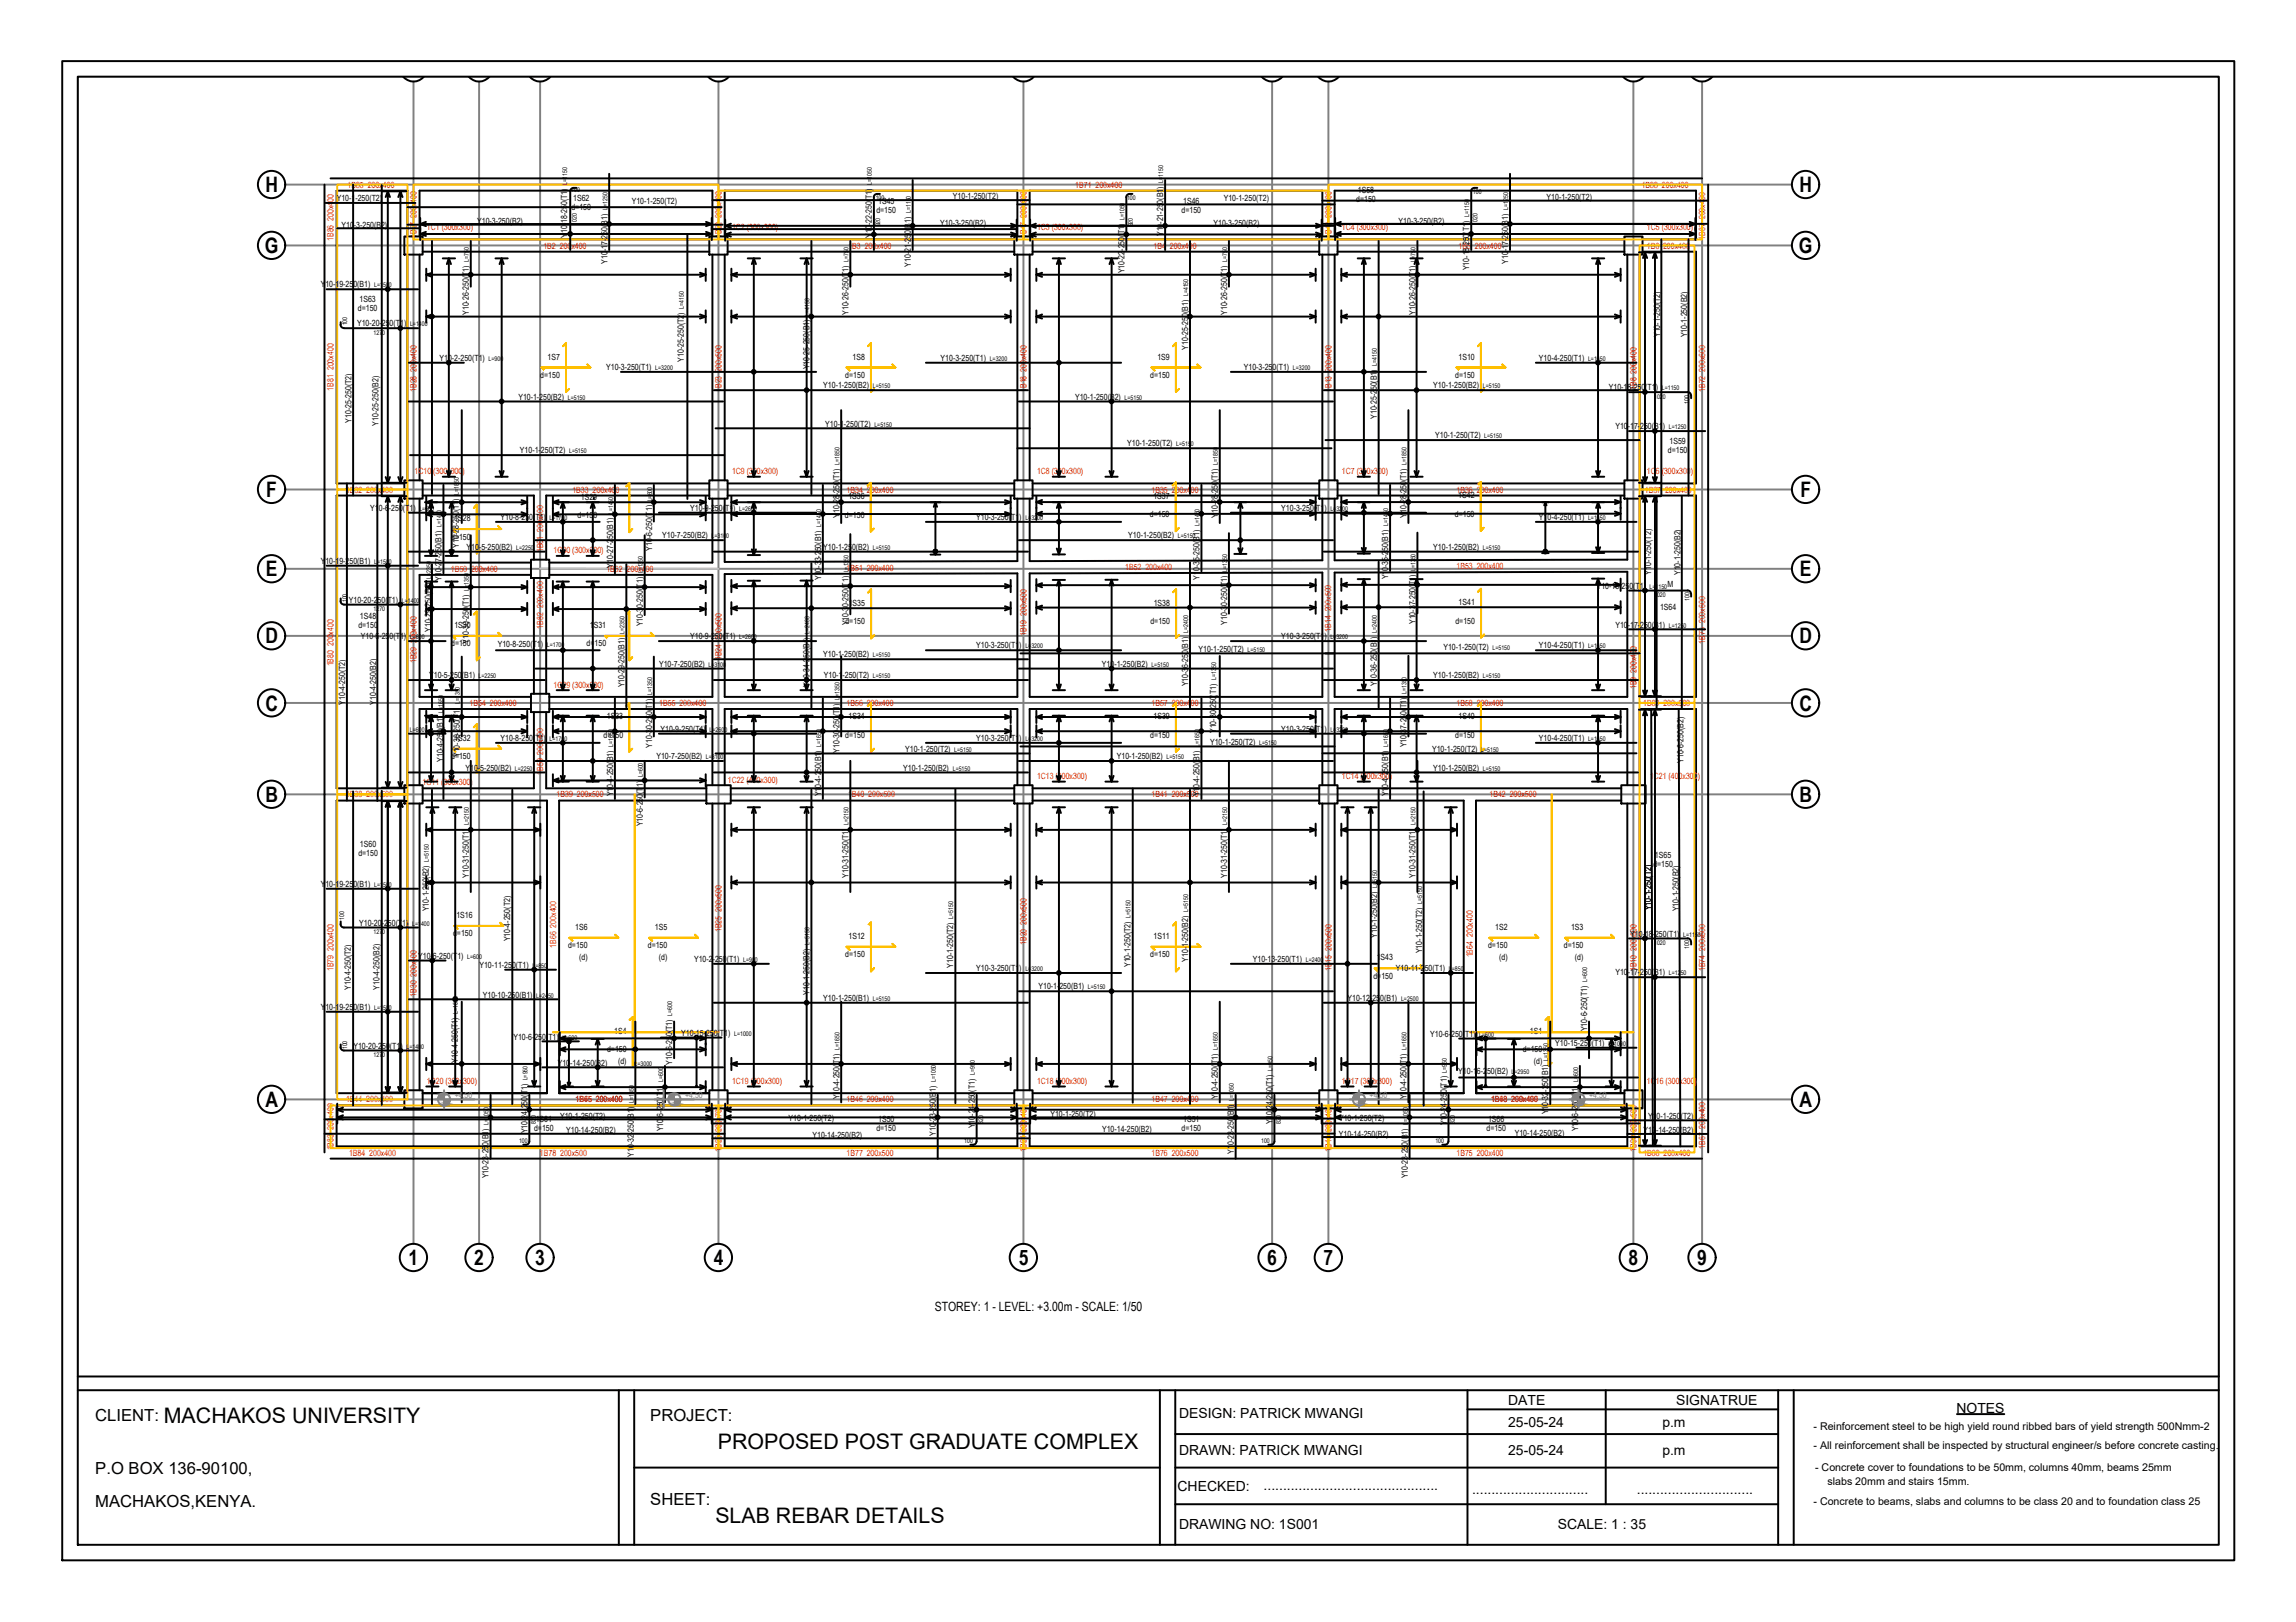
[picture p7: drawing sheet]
<svg xmlns="http://www.w3.org/2000/svg" width="297mm" height="210mm" viewBox="0 0 297 210" stroke-linecap="round" stroke-linejoin="round" font-family="sans-serif">
<defs><g id="words">
<g font-size="2.8">
<text x="52.9" y="9.8">1</text>
<text x="61.3" y="9.8">2</text>
<text x="69.2" y="9.8">3</text>
<text x="92.3" y="9.8">4</text>
<text x="131.8" y="9.8">5</text>
<text x="163.9" y="9.8">6</text>
<text x="171.2" y="9.8">7</text>
<text x="210.7" y="9.8">8</text>
<text x="219.6" y="9.8">9</text>
<text x="34.3" y="24.9">H</text>
<text x="232.8" y="24.9">H</text>
<text x="34.3" y="32.8">G</text>
<text x="232.7" y="32.8">G</text>
<text x="34.4" y="64.3">F</text>
<text x="232.9" y="64.3">F</text>
<text x="34.4" y="74.6">E</text>
<text x="232.9" y="74.6">E</text>
<text x="34.3" y="83.3">D</text>
<text x="232.8" y="83.3">D</text>
<text x="34.3" y="92">C</text>
<text x="232.8" y="92">C</text>
<text x="34.3" y="103.8">B</text>
<text x="232.8" y="103.8">B</text>
<text x="34.3" y="143.2">A</text>
<text x="232.8" y="143.2">A</text>
<text x="52.9" y="163.7">1</text>
<text x="61.3" y="163.7">2</text>
<text x="69.2" y="163.7">3</text>
<text x="92.3" y="163.7">4</text>
<text x="131.8" y="163.7">5</text>
<text x="163.9" y="163.7">6</text>
<text x="171.2" y="163.7">7</text>
<text x="210.7" y="163.7">8</text>
<text x="219.6" y="163.7">9</text>
<text x="21.2" y="184.2">MACHAKOS UNIVERSITY</text>
<text x="92.9" y="187.5">PROPOSED POST GRADUATE COMPLEX</text>
<text x="92.5" y="197.1">SLAB REBAR DETAILS</text>
</g>
<g font-size="2.2">
<text x="12.3" y="183.9">CLIENT:</text>
<text x="84.1" y="183.9">PROJECT:</text>
<text x="12.3" y="190.8">P.O BOX 136-90100,</text>
<text x="12.3" y="195">MACHAKOS,KENYA.</text>
<text x="84.1" y="194.7">SHEET:</text>
</g>
<g font-size="1.8">
<text x="152.5" y="183.5">DESIGN: PATRICK MWANGI</text>
<text x="195.1" y="181.9">DATE</text>
<text x="195.1" y="184.7">25-05-24</text>
<text x="215.1" y="184.6">p.m</text>
<text x="216.8" y="181.9">SIGNATRUE</text>
<text x="253.1" y="182.8">NOTES</text>
<text x="152.5" y="188.2">DRAWN: PATRICK MWANGI</text>
<text x="195.1" y="188.2">25-05-24</text>
<text x="215.1" y="188.2">p.m</text>
<text x="152.3" y="192.9">CHECKED:</text>
<text x="152.5" y="197.8">DRAWING NO: 1S001</text>
<text x="163.5" y="192.9">.............................................</text>
<text x="190.4" y="193.3">..............................</text>
<text x="201.5" y="197.9">SCALE: 1 : 35</text>
<text x="211.8" y="193.3">..............................</text>
</g>
<text font-size="1.7" x="120.9" y="169.6">STOREY: 1 - LEVEL: +3.00m - SCALE: 1/50</text>
<g font-size="1.4">
<text x="234.6" y="185.1">- Reinforcement steel to be high yield round ribbed bars of yield strength 500Nmm-2</text>
<text x="234.6" y="187.5">- All reinforcement shall be inspected by structural engineer/s before concrete casting.</text>
<text x="234.8" y="190.3">- Concrete cover to foundations to be 50mm, columns 40mm, beams 25mm</text>
<text x="234.6" y="194.7">- Concrete to beams, slabs and columns to be class 20 and to foundation class 25</text>
<text x="236.4" y="192.1">slabs 20mm and stairs 15mm.</text>
</g>
<g font-size="1.1">
<text x="43.6" y="26">Y10-1-250(T2)</text>
<text x="44.2" y="29.5">Y10-3-250(B2)</text>
<text x="61.7" y="29">Y10-3-250(B2)</text>
<text x="73.9" y="27.2">d=150</text>
<text x="74.2" y="26">1S62</text>
<text x="81.7" y="26.3">Y10-1-250(T2)</text>
<text x="113.4" y="27.6">d=150</text>
<text x="113.6" y="26.4">1S45</text>
<text x="121.6" y="29.2">Y10-3-250(B2)</text>
<text x="123.3" y="25.7">Y10-1-250(T2)</text>
<text x="152.9" y="27.6">d=150</text>
<text x="153.1" y="26.4">1S46</text>
<text x="157" y="29.2">Y10-3-250(B2)</text>
<text x="158.3" y="26">Y10-1-250(T2)</text>
<text x="175.5" y="26.2">d=150</text>
<text x="175.7" y="25">1S58</text>
<text x="180.9" y="28.9">Y10-3-250(B2)</text>
<text x="200.1" y="25.9">Y10-1-250(T2)</text>
<text x="73.4" y="30.8" transform="rotate(-90 73.4 30.8)">Y10-18-250(T1)</text>
<text x="78.6" y="34.1" transform="rotate(-90 78.6 34.1)">Y10-17-250(B1)</text>
<text x="112.8" y="30.8" transform="rotate(-90 112.8 30.8)">Y10-22-250(T1)</text>
<text x="117.8" y="34.5" transform="rotate(-90 117.8 34.5)">Y10-21-250(B1)</text>
<text x="145.5" y="35.4" transform="rotate(-90 145.5 35.4)">Y10-22-250(T1)</text>
<text x="150.5" y="30.6" transform="rotate(-90 150.5 30.6)">Y10-21-250(B1)</text>
<text x="190.1" y="35" transform="rotate(-90 190.1 35)">Y10-18-250(T1)</text>
<text x="195.1" y="34.1" transform="rotate(-90 195.1 34.1)">Y10-17-250(B1)</text>
<text x="41.5" y="37.2">Y10-19-250(B1)</text>
<text x="46.3" y="40.3">d=150</text>
<text x="46.5" y="39.1">1S63</text>
<text x="60.7" y="40.8" transform="rotate(-90 60.7 40.8)">Y10-26-250(T1)</text>
<text x="109.8" y="40.8" transform="rotate(-90 109.8 40.8)">Y10-26-250(T1)</text>
<text x="158.8" y="40.8" transform="rotate(-90 158.8 40.8)">Y10-26-250(T1)</text>
<text x="183.1" y="40.8" transform="rotate(-90 183.1 40.8)">Y10-26-250(T1)</text>
<text x="46.2" y="42.2">Y10-20-250(T1)</text>
<text x="56.9" y="46.7">Y10-2-250(T1)</text>
<text x="70.8" y="46.5">1S7</text>
<text x="78.4" y="47.9">Y10-3-250(T1)</text>
<text x="88.5" y="46.8" transform="rotate(-90 88.5 46.8)">Y10-25-250(T2)</text>
<text x="104.7" y="47.8" transform="rotate(-90 104.7 47.8)">Y10-25-250(B1)</text>
<text x="110.3" y="46.5">1S8</text>
<text x="121.7" y="46.7">Y10-3-250(T1)</text>
<text x="149.7" y="46.5">1S9</text>
<text x="153.7" y="45.3" transform="rotate(-90 153.7 45.3)">Y10-25-250(B1)</text>
<text x="160.9" y="47.9">Y10-3-250(T1)</text>
<text x="188.7" y="46.5">1S10</text>
<text x="199.1" y="46.7">Y10-4-250(T1)</text>
<text x="214.8" y="43.6" transform="rotate(-90 214.8 43.6)">Y10-1-250(T2)</text>
<text x="218.3" y="43.7" transform="rotate(-90 218.3 43.7)">Y10-1-250(B2)</text>
<text x="67.1" y="51.7">Y10-1-250(B2)</text>
<text x="69.9" y="48.9">d=150</text>
<text x="106.5" y="50.2">Y10-1-250(B2)</text>
<text x="109.4" y="48.9">d=150</text>
<text x="139.1" y="51.7">Y10-1-250(B2)</text>
<text x="148.8" y="48.9">d=150</text>
<text x="185.4" y="50.2">Y10-1-250(B2)</text>
<text x="188.3" y="48.9">d=150</text>
<text x="208.1" y="50.5">Y10-18-250(T1)</text>
<text x="45.5" y="54.7" transform="rotate(-90 45.5 54.7)">Y10-25-250(T2)</text>
<text x="49" y="55.1" transform="rotate(-90 49 55.1)">Y10-25-250(B2)</text>
<text x="67.3" y="58.7">Y10-1-250(T2)</text>
<text x="106.8" y="55.2">Y10-1-250(T2)</text>
<text x="145.8" y="57.8">Y10-1-250(T2)</text>
<text x="178.1" y="54.2" transform="rotate(-90 178.1 54.2)">Y10-25-250(B1)</text>
<text x="185.7" y="56.7">Y10-1-250(T2)</text>
<text x="209" y="55.5">Y10-17-250(B1)</text>
<text x="215.8" y="58.6">d=150</text>
<text x="216" y="57.5">1S59</text>
<text x="75.1" y="64.7">1S29</text>
<text x="109.8" y="64.6">1S36</text>
<text x="149.2" y="64.6">1S37</text>
<text x="188.7" y="64.5">1S42</text>
<text x="47.9" y="66.1">Y10-6-250(T1)</text>
<text x="58.4" y="69.8">d=150</text>
<text x="58.8" y="67.5">1S28</text>
<text x="59.4" y="70.9" transform="rotate(-90 59.4 70.9)">Y10-28-250(T1)</text>
<text x="60.4" y="71.2">Y10-5-250(B2)</text>
<text x="64.8" y="67.3">Y10-8-250(T1)</text>
<text x="74.7" y="67">d=150</text>
<text x="84.4" y="71.2" transform="rotate(-90 84.4 71.2)">Y10-6-250(T1)</text>
<text x="85.7" y="69.7">Y10-7-250(B2)</text>
<text x="89.3" y="66.1">Y10-9-250(T1)</text>
<text x="106.5" y="71.2">Y10-1-250(B2)</text>
<text x="108.6" y="67" transform="rotate(-90 108.6 67)">Y10-28-250(T1)</text>
<text x="109.3" y="67">d=150</text>
<text x="126.3" y="67.3">Y10-3-250(T1)</text>
<text x="146" y="69.7">Y10-1-250(B2)</text>
<text x="148.8" y="66.9">d=150</text>
<text x="157.6" y="67" transform="rotate(-90 157.6 67)">Y10-28-250(T1)</text>
<text x="165.8" y="66.1">Y10-3-250(T1)</text>
<text x="182" y="67" transform="rotate(-90 182 67)">Y10-28-250(T1)</text>
<text x="185.4" y="71.2">Y10-1-250(B2)</text>
<text x="188.2" y="66.9">d=150</text>
<text x="199.1" y="67.3">Y10-4-250(T1)</text>
<text x="41.5" y="73">Y10-19-250(B1)</text>
<text x="57.1" y="75.1" transform="rotate(-90 57.1 75.1)">Y10-27-250(B1)</text>
<text x="79.3" y="73.5" transform="rotate(-90 79.3 73.5)">Y10-27-250(B1)</text>
<text x="106.2" y="75.1" transform="rotate(-90 106.2 75.1)">Y10-33-250(B1)</text>
<text x="155.2" y="75" transform="rotate(-90 155.2 75)">Y10-35-250(B1)</text>
<text x="179.6" y="75" transform="rotate(-90 179.6 75)">Y10-35-250(B1)</text>
<text x="206.6" y="76.2">Y10-18-250(T1)</text>
<text x="213.6" y="74.4" transform="rotate(-90 213.6 74.4)">Y10-1-250(T2)</text>
<text x="215.7" y="75.9">M</text>
<text x="217.4" y="74.4" transform="rotate(-90 217.4 74.4)">Y10-1-250(B2)</text>
<text x="45.1" y="78">Y10-20-250(T1)</text>
<text x="46.4" y="81.3">d=150</text>
<text x="46.6" y="80.1">1S48</text>
<text x="46.7" y="82.7">Y10-6-250(T1)</text>
<text x="55.8" y="81.8" transform="rotate(-90 55.8 81.8)">Y10-29-250(B2)</text>
<text x="58.4" y="83.6">d=150</text>
<text x="58.8" y="81.3">1S30</text>
<text x="60.7" y="83.3" transform="rotate(-90 60.7 83.3)">Y10-30-250(T1)</text>
<text x="64.4" y="83.7">Y10-8-250(T1)</text>
<text x="75.9" y="83.6">d=150</text>
<text x="76.3" y="81.3">1S31</text>
<text x="83.2" y="81.1" transform="rotate(-90 83.2 81.1)">Y10-30-250(T1)</text>
<text x="89.3" y="82.7">Y10-9-250(T1)</text>
<text x="109.4" y="80.8">d=150</text>
<text x="109.8" y="80.9" transform="rotate(-90 109.8 80.9)">Y10-30-250(T1)</text>
<text x="109.8" y="78.4">1S35</text>
<text x="126.3" y="83.9">Y10-3-250(T1)</text>
<text x="148.8" y="80.7">d=150</text>
<text x="149.3" y="78.4">1S38</text>
<text x="158.8" y="80.8" transform="rotate(-90 158.8 80.8)">Y10-30-250(T1)</text>
<text x="165.8" y="82.7">Y10-3-250(T1)</text>
<text x="183.1" y="80.8" transform="rotate(-90 183.1 80.8)">Y10-37-250(T1)</text>
<text x="188.3" y="80.7">d=150</text>
<text x="188.7" y="78.3">1S41</text>
<text x="199.1" y="83.9">Y10-4-250(T1)</text>
<text x="209" y="81.2">Y10-17-250(B1)</text>
<text x="214.8" y="78.9">1S64</text>
<text x="55.5" y="87.8">Y10-5-250(B1)</text>
<text x="80.8" y="89" transform="rotate(-90 80.8 89)">Y10-29-250(B1)</text>
<text x="85.3" y="86.3">Y10-7-250(B2)</text>
<text x="104.7" y="88.9" transform="rotate(-90 104.7 88.9)">Y10-34-250(B1)</text>
<text x="106.5" y="85.1">Y10-1-250(B2)</text>
<text x="106.6" y="87.8">Y10-1-250(T2)</text>
<text x="142.6" y="86.3">Y10-1-250(B2)</text>
<text x="153.7" y="88.8" transform="rotate(-90 153.7 88.8)">Y10-36-250(B1)</text>
<text x="155.1" y="84.3">Y10-1-250(T2)</text>
<text x="178.1" y="88.8" transform="rotate(-90 178.1 88.8)">Y10-36-250(B1)</text>
<text x="185.4" y="87.8">Y10-1-250(B2)</text>
<text x="186.7" y="84.1">Y10-1-250(T2)</text>
<text x="44.6" y="91.2" transform="rotate(-90 44.6 91.2)">Y10-4-250(T2)</text>
<text x="48.7" y="91.2" transform="rotate(-90 48.7 91.2)">Y10-4-250(B2)</text>
<text x="58.8" y="95.9">1S32</text>
<text x="64.8" y="95.9">Y10-8-250(T1)</text>
<text x="78.1" y="95.5">d=150</text>
<text x="78.5" y="93.1">1S33</text>
<text x="85.5" y="94.7">Y10-9-250(T1)</text>
<text x="109.4" y="95.5">d=150</text>
<text x="109.8" y="93.1">1S34</text>
<text x="126.3" y="95.9">Y10-3-250(T1)</text>
<text x="148.8" y="95.5">d=150</text>
<text x="149.2" y="93.1">1S39</text>
<text x="157.3" y="94.9" transform="rotate(-90 157.3 94.9)">Y10-30-250(T1)</text>
<text x="165.8" y="94.7">Y10-3-250(T1)</text>
<text x="188.3" y="95.5">d=150</text>
<text x="188.7" y="93.1">1S40</text>
<text x="199.1" y="95.9">Y10-4-250(T1)</text>
<text x="57.3" y="98.6" transform="rotate(-90 57.3 98.6)">Y10-4-250(B1)</text>
<text x="58.4" y="98.2">d=150</text>
<text x="59.5" y="98" transform="rotate(-90 59.5 98)">Y10-30-250(T1)</text>
<text x="60.2" y="99.7">Y10-5-250(B2)</text>
<text x="84.4" y="96.8" transform="rotate(-90 84.4 96.8)">Y10-30-250(T1)</text>
<text x="84.9" y="98.2">Y10-7-250(B2)</text>
<text x="108.6" y="97.4" transform="rotate(-90 108.6 97.4)">Y10-30-250(T1)</text>
<text x="116.8" y="99.7">Y10-1-250(B2)</text>
<text x="117.1" y="97.3">Y10-1-250(T2)</text>
<text x="144.5" y="98.2">Y10-1-250(B2)</text>
<text x="156.6" y="96.4">Y10-1-250(T2)</text>
<text x="182" y="96.7" transform="rotate(-90 182 96.7)">Y10-37-250(T1)</text>
<text x="185.3" y="97.3">Y10-1-250(T2)</text>
<text x="185.4" y="99.7">Y10-1-250(B2)</text>
<text x="217.8" y="98.7" transform="rotate(-90 217.8 98.7)">Y10-6-250(B2)</text>
<text x="79.3" y="103.1" transform="rotate(-90 79.3 103.1)">Y10-4-250(B1)</text>
<text x="83.2" y="107" transform="rotate(-90 83.2 107)">Y10-6-250(T1)</text>
<text x="106.2" y="103.1" transform="rotate(-90 106.2 103.1)">Y10-4-250(B1)</text>
<text x="155.2" y="103.1" transform="rotate(-90 155.2 103.1)">Y10-4-250(B1)</text>
<text x="179.6" y="103.1" transform="rotate(-90 179.6 103.1)">Y10-4-250(B1)</text>
<text x="46.4" y="110.8">d=150</text>
<text x="46.6" y="109.6">1S60</text>
<text x="60.7" y="113.6" transform="rotate(-90 60.7 113.6)">Y10-31-250(T1)</text>
<text x="109.8" y="113.6" transform="rotate(-90 109.8 113.6)">Y10-31-250(T1)</text>
<text x="158.8" y="113.6" transform="rotate(-90 158.8 113.6)">Y10-31-250(T1)</text>
<text x="183.1" y="113.6" transform="rotate(-90 183.1 113.6)">Y10-31-250(T1)</text>
<text x="213.9" y="112.3">d=150</text>
<text x="214.1" y="111.1">1S65</text>
<text x="41.5" y="114.8">Y10-19-250(B1)</text>
<text x="46.5" y="119.8">Y10-20-250(T1)</text>
<text x="55.5" y="117.9" transform="rotate(-90 55.5 117.9)">Y10-1-250(B2)</text>
<text x="59" y="118.8">1S16</text>
<text x="213.6" y="117.8" transform="rotate(-90 213.6 117.8)">Y10-1-250(T2)</text>
<text x="217.2" y="117.9" transform="rotate(-90 217.2 117.9)">Y10-1-250(B2)</text>
<text x="54.1" y="124.1">Y10-6-250(T1)</text>
<text x="58.6" y="121.2">d=150</text>
<text x="62" y="125.2">Y10-11-250(T1)</text>
<text x="66" y="121.8" transform="rotate(-90 66 121.8)">Y10-4-250(T2)</text>
<text x="73.5" y="122.7">d=150</text>
<text x="74.4" y="120.3">1S6</text>
<text x="74.9" y="124.3">(d)</text>
<text x="83.8" y="122.7">d=150</text>
<text x="84.7" y="120.3">1S5</text>
<text x="85.2" y="124.3">(d)</text>
<text x="89.8" y="124.5">Y10-2-250(T1)</text>
<text x="109.4" y="123.9">d=150</text>
<text x="109.8" y="121.5">1S12</text>
<text x="123.3" y="125.2" transform="rotate(-90 123.3 125.2)">Y10-1-250(T2)</text>
<text x="126.3" y="125.7">Y10-3-250(T1)</text>
<text x="146.3" y="125.2" transform="rotate(-90 146.3 125.2)">Y10-1-250(T2)</text>
<text x="148.8" y="123.9">d=150</text>
<text x="149.2" y="121.5">1S11</text>
<text x="153.7" y="124.4" transform="rotate(-90 153.7 124.4)">Y10-1-250(B2)</text>
<text x="162.1" y="124.5">Y10-13-250(T1)</text>
<text x="178.1" y="124.3">1S43</text>
<text x="178.1" y="121.3" transform="rotate(-90 178.1 121.3)">Y10-1-250(B2)</text>
<text x="180.6" y="125.7">Y10-11-250(T1)</text>
<text x="184" y="123.4" transform="rotate(-90 184 123.4)">Y10-1-250(T2)</text>
<text x="192.5" y="122.7">d=150</text>
<text x="193.4" y="120.3">1S2</text>
<text x="194" y="124.3">(d)</text>
<text x="202.3" y="122.7">d=150</text>
<text x="203.2" y="120.3">1S3</text>
<text x="203.8" y="124.3">(d)</text>
<text x="210.9" y="121.2">Y10-18-250(T1)</text>
<text x="41.5" y="130.7">Y10-19-250(B1)</text>
<text x="45.4" y="128.1" transform="rotate(-90 45.4 128.1)">Y10-4-250(T2)</text>
<text x="49.1" y="128.1" transform="rotate(-90 49.1 128.1)">Y10-4-250(B2)</text>
<text x="62.5" y="129.1">Y10-10-250(B1)</text>
<text x="104.7" y="128.7" transform="rotate(-90 104.7 128.7)">Y10-1-250(B2)</text>
<text x="106.5" y="129.5">Y10-1-250(B1)</text>
<text x="134.3" y="128">Y10-1-250(B1)</text>
<text x="174.3" y="129.5">Y10-12-250(B1)</text>
<text x="177.7" y="126.7">d=150</text>
<text x="209" y="126.2">Y10-17-250(B1)</text>
<text x="45.7" y="135.7">Y10-20-250(T1)</text>
<text x="59.2" y="137.5" transform="rotate(-90 59.2 137.5)">Y10-4-250(T1)</text>
<text x="66.4" y="134.5">Y10-6-250(T1)</text>
<text x="72.2" y="137.9">Y10-14-250(B2)</text>
<text x="78.5" y="136.1">d=150</text>
<text x="79.5" y="133.7">1S4</text>
<text x="80" y="137.7">(d)</text>
<text x="87" y="137.8" transform="rotate(-90 87 137.8)">Y10-6-250(T1)</text>
<text x="88.1" y="134">Y10-15-250(T1)</text>
<text x="185" y="134.2">Y10-6-250(T1)</text>
<text x="197" y="136.1">d=150</text>
<text x="197.9" y="133.7">1S1</text>
<text x="198.4" y="137.7">(d)</text>
<text x="201.2" y="135.4">Y10-15-250(T1)</text>
<text x="205.3" y="133.5" transform="rotate(-90 205.3 133.5)">Y10-6-250(T1)</text>
<text x="108.6" y="142.3" transform="rotate(-90 108.6 142.3)">Y10-4-250(T1)</text>
<text x="157.6" y="142.3" transform="rotate(-90 157.6 142.3)">Y10-4-250(T1)</text>
<text x="182" y="142.3" transform="rotate(-90 182 142.3)">Y10-4-250(T1)</text>
<text x="188.7" y="139">Y10-16-250(B2)</text>
<text x="68.2" y="146.7" transform="rotate(-90 68.2 146.7)">Y10-24-250(T1)</text>
<text x="69.1" y="146.3">d=150</text>
<text x="69.3" y="145.2">1S61</text>
<text x="72.5" y="144.8">Y10-1-250(T2)</text>
<text x="73.2" y="146.6">Y10-14-250(B2)</text>
<text x="82" y="149.7" transform="rotate(-90 82 149.7)">Y10-32-250(B1)</text>
<text x="85.8" y="146.4" transform="rotate(-90 85.8 146.4)">Y10-6-250(T1)</text>
<text x="102" y="145.1">Y10-1-250(T2)</text>
<text x="105.1" y="147.2">Y10-14-250(B2)</text>
<text x="113.4" y="146.3">d=150</text>
<text x="113.6" y="145.2">1S50</text>
<text x="121.1" y="147" transform="rotate(-90 121.1 147)">Y10-23-250(B1)</text>
<text x="126.1" y="146" transform="rotate(-90 126.1 146)">Y10-24-250(T1)</text>
<text x="135.9" y="144.6">Y10-1-250(T2)</text>
<text x="142.6" y="146.5">Y10-14-250(B2)</text>
<text x="152.9" y="146.3">d=150</text>
<text x="153.1" y="145.2">1S51</text>
<text x="159.6" y="149.3" transform="rotate(-90 159.6 149.3)">Y10-23-250(B1)</text>
<text x="164.6" y="145.4" transform="rotate(-90 164.6 145.4)">Y10-24-250(T1)</text>
<text x="173.2" y="147.1">Y10-14-250(B2)</text>
<text x="173.2" y="145.1">Y10-1-250(T2)</text>
<text x="187.2" y="145.6" transform="rotate(-90 187.2 145.6)">Y10-24-250(T1)</text>
<text x="192.3" y="146.3">d=150</text>
<text x="192.5" y="145.2">1S66</text>
<text x="196" y="147.1">Y10-14-250(B2)</text>
<text x="200.3" y="144.2" transform="rotate(-90 200.3 144.2)">Y10-32-250(B1)</text>
<text x="204.2" y="146.4" transform="rotate(-90 204.2 146.4)">Y10-6-250(T1)</text>
<text x="212.6" y="146.6">Y10-14-250(B2)</text>
<text x="213.2" y="144.8">Y10-1-250(T2)</text>
<text x="63.2" y="152.5" transform="rotate(-90 63.2 152.5)">Y10-23-250(B1)</text>
<text x="182.1" y="152.5" transform="rotate(-90 182.1 152.5)">Y10-23-250(B1)</text>
</g>
<g font-size="1.1" fill="#f00">
<text x="45" y="24.3">1B85 200x400</text>
<text x="55.2" y="29.8">1C1 (300x300)</text>
<text x="94.7" y="29.8">1C2 (300x300)</text>
<text x="134.2" y="29.8">1C3 (300x300)</text>
<text x="139.1" y="24.3">1B71 200x400</text>
<text x="173.6" y="29.8">1C4 (300x300)</text>
<text x="212.4" y="24.3">1B88 200x400</text>
<text x="213.1" y="29.8">1C5 (300x300)</text>
<text x="43.2" y="31.2" transform="rotate(-90 43.2 31.2)">1B86 200x400</text>
<text x="53.9" y="30.8" transform="rotate(-90 53.9 30.8)">1B27 200x400</text>
<text x="70.3" y="32.2">1B2 200x400</text>
<text x="93.4" y="30.8" transform="rotate(-90 93.4 30.8)">1B22 200x400</text>
<text x="109.8" y="32.2">1B3 200x400</text>
<text x="132.8" y="30.8" transform="rotate(-90 132.8 30.8)">1B17 200x500</text>
<text x="149.2" y="32.2">1B4 200x400</text>
<text x="172.3" y="30.8" transform="rotate(-90 172.3 30.8)">1B12 200x400</text>
<text x="188.7" y="32.2">1B5 200x400</text>
<text x="213" y="32.2">1B6 200x400</text>
<text x="220.6" y="31" transform="rotate(-90 220.6 31)">1B87 200x400</text>
<text x="43.2" y="50.5" transform="rotate(-90 43.2 50.5)">1B81 200x400</text>
<text x="53.9" y="50.7" transform="rotate(-90 53.9 50.7)">1B28 200x400</text>
<text x="93.4" y="50.7" transform="rotate(-90 93.4 50.7)">1B23 200x500</text>
<text x="132.8" y="50.7" transform="rotate(-90 132.8 50.7)">1B18 200x400</text>
<text x="172.3" y="50.7" transform="rotate(-90 172.3 50.7)">1B13 200x400</text>
<text x="211.7" y="50.5" transform="rotate(-90 211.7 50.5)">1B8 200x400</text>
<text x="220.6" y="50.7" transform="rotate(-90 220.6 50.7)">1B72 200x600</text>
<text x="44.8" y="63.7">1B32 200x400</text>
<text x="53.6" y="61.4">1C10 (300x300)</text>
<text x="74" y="63.7">1B33 200x400</text>
<text x="94.7" y="61.4">1C9 (300x300)</text>
<text x="109.5" y="63.7">1B34 200x400</text>
<text x="134.2" y="61.4">1C8 (300x300)</text>
<text x="149" y="63.7">1B35 200x400</text>
<text x="173.6" y="61.4">1C7 (300x300)</text>
<text x="188.4" y="63.7">1B36 200x400</text>
<text x="212.8" y="63.7">1B37 200x400</text>
<text x="213.1" y="61.4">1C6 (300x300)</text>
<text x="70.3" y="71.5" transform="rotate(-90 70.3 71.5)">1B61 200x400</text>
<text x="71.6" y="71.6">1C30 (300x300)</text>
<text x="58.3" y="74">1B50 200x400</text>
<text x="78.5" y="74">1B62 200x400</text>
<text x="109.5" y="73.9">1B51 200x400</text>
<text x="145.6" y="73.8">1B52 200x400</text>
<text x="188.4" y="73.7">1B53 200x400</text>
<text x="70.3" y="81.3" transform="rotate(-90 70.3 81.3)">1B82 200x400</text>
<text x="132.8" y="82.3" transform="rotate(-90 132.8 82.3)">1B19 200x500</text>
<text x="172.2" y="81.7" transform="rotate(-90 172.2 81.7)">1B14 200x500</text>
<text x="220.6" y="83.3" transform="rotate(-90 220.6 83.3)">1B73 200x600</text>
<text x="43.2" y="86.2" transform="rotate(-90 43.2 86.2)">1B80 200x400</text>
<text x="53.9" y="85.8" transform="rotate(-90 53.9 85.8)">1B29 200x400</text>
<text x="71.6" y="89">1C29 (300x300)</text>
<text x="93.4" y="85.4" transform="rotate(-90 93.4 85.4)">1B24 200x500</text>
<text x="211.7" y="89.2" transform="rotate(-90 211.7 89.2)">1B9 200x400</text>
<text x="60.8" y="91.4">1B54 200x400</text>
<text x="85.3" y="91.4">1B55 200x400</text>
<text x="109.5" y="91.4">1B56 200x400</text>
<text x="149" y="91.4">1B57 200x400</text>
<text x="188.4" y="91.4">1B58 200x400</text>
<text x="212.6" y="91.4">1B89 200x500</text>
<text x="54.7" y="101.6">1C11 (300x300)</text>
<text x="70.3" y="100.3" transform="rotate(-90 70.3 100.3)">1B59 200x400</text>
<text x="94.2" y="101.3">1C22 (400x300)</text>
<text x="134.2" y="100.8">1C13 (300x300)</text>
<text x="173.6" y="100.8">1C14 (300x300)</text>
<text x="213.5" y="100.8">1C21 (400x300)</text>
<text x="44.8" y="103.2">1B38 200x500</text>
<text x="72" y="103.2">1B39 200x500</text>
<text x="109.7" y="103.2">1B40 200x500</text>
<text x="149" y="103.2">1B41 200x500</text>
<text x="192.7" y="103.2">1B42 200x500</text>
<text x="43.2" y="125.7" transform="rotate(-90 43.2 125.7)">1B79 200x400</text>
<text x="71.9" y="122.7" transform="rotate(-90 71.9 122.7)">1B66 200x400</text>
<text x="93.4" y="120.6" transform="rotate(-90 93.4 120.6)">1B25 200x500</text>
<text x="132.8" y="122.3" transform="rotate(-90 132.8 122.3)">1B20 200x500</text>
<text x="172.3" y="125.7" transform="rotate(-90 172.3 125.7)">1B15 200x500</text>
<text x="190.5" y="123.9" transform="rotate(-90 190.5 123.9)">1B64 200x400</text>
<text x="211.7" y="125.7" transform="rotate(-90 211.7 125.7)">1B10 200x500</text>
<text x="220.6" y="125.7" transform="rotate(-90 220.6 125.7)">1B74 200x600</text>
<text x="53.9" y="129" transform="rotate(-90 53.9 129)">1B30 200x400</text>
<text x="44.8" y="142.7">1B44 200x400</text>
<text x="55.2" y="140.3">1C20 (300x300)</text>
<text x="74.5" y="142.7">1B45 200x400</text>
<text x="74.5" y="142.7">1B65 200x400</text>
<text x="94.7" y="140.3">1C19 (300x300)</text>
<text x="109.5" y="142.7">1B46 200x400</text>
<text x="134.2" y="140.3">1C18 (300x300)</text>
<text x="149" y="142.7">1B47 200x400</text>
<text x="173.6" y="140.3">1C17 (300x300)</text>
<text x="192.9" y="142.7">1B48 200x400</text>
<text x="192.9" y="142.7">1B63 200x400</text>
<text x="213.1" y="140.3">1C16 (300x300)</text>
<text x="43.2" y="148.9" transform="rotate(-90 43.2 148.9)">1B83 200x400</text>
<text x="45.2" y="149.5">1B84 200x400</text>
<text x="69.9" y="149.5">1B78 200x500</text>
<text x="93.4" y="149.1" transform="rotate(-90 93.4 149.1)">1B26 200x700</text>
<text x="109.5" y="149.5">1B77 200x500</text>
<text x="132.8" y="149.1" transform="rotate(-90 132.8 149.1)">1B21 200x400</text>
<text x="149" y="149.5">1B76 200x500</text>
<text x="172.3" y="149.1" transform="rotate(-90 172.3 149.1)">1B16 200x400</text>
<text x="188.4" y="149.5">1B75 200x400</text>
<text x="211.7" y="149.1" transform="rotate(-90 211.7 149.1)">1B90 200x500</text>
<text x="212.6" y="149.5">1B68 200x400</text>
<text x="220.6" y="148.7" transform="rotate(-90 220.6 148.7)">1B67 200x400</text>
</g>
<g font-size="1.1" fill="#828282">
<text x="58.8" y="142">+4.50</text>
<text x="88.6" y="142">+4.50</text>
<text x="177.2" y="142">+4.50</text>
<text x="205.6" y="142">+4.50</text>
</g>
<g font-size=".8">
<text x="73.4" y="23.9" transform="rotate(-90 73.4 23.9)">L=1150</text>
<text x="112.8" y="23.9" transform="rotate(-90 112.8 23.9)">L=1050</text>
<text x="150.5" y="23.6" transform="rotate(-90 150.5 23.6)">L=1150</text>
<text x="73.9" y="24.9">100</text>
<text x="74.6" y="29.1" transform="rotate(-90 74.6 29.1)">1020</text>
<text x="78.6" y="27.2" transform="rotate(-90 78.6 27.2)">L=1250</text>
<text x="113.3" y="25.9">100</text>
<text x="113.9" y="29.3" transform="rotate(-90 113.9 29.3)">920</text>
<text x="117.8" y="27.6" transform="rotate(-90 117.8 27.6)">L=1150</text>
<text x="145.5" y="28.5" transform="rotate(-90 145.5 28.5)">L=1050</text>
<text x="145.8" y="25.9">100</text>
<text x="146.5" y="29.3" transform="rotate(-90 146.5 29.3)">920</text>
<text x="190.1" y="28.1" transform="rotate(-90 190.1 28.1)">L=1150</text>
<text x="190.5" y="25.1">100</text>
<text x="191.2" y="29.1" transform="rotate(-90 191.2 29.1)">1020</text>
<text x="195.1" y="27.2" transform="rotate(-90 195.1 27.2)">L=1250</text>
<text x="60.7" y="33.9" transform="rotate(-90 60.7 33.9)">L=750</text>
<text x="109.8" y="33.9" transform="rotate(-90 109.8 33.9)">L=750</text>
<text x="158.8" y="33.9" transform="rotate(-90 158.8 33.9)">L=750</text>
<text x="183.1" y="33.9" transform="rotate(-90 183.1 33.9)">L=750</text>
<text x="48.4" y="37.2">L=1500</text>
<text x="88.5" y="40" transform="rotate(-90 88.5 40)">L=4150</text>
<text x="104.7" y="40.9" transform="rotate(-90 104.7 40.9)">L=4150</text>
<text x="153.7" y="38.3" transform="rotate(-90 153.7 38.3)">L=4150</text>
<text x="44.9" y="42.1" transform="rotate(-90 44.9 42.1)">100</text>
<text x="48.3" y="43.3">1270</text>
<text x="53.1" y="42.2">L=1400</text>
<text x="63.2" y="46.7">L=900</text>
<text x="84.8" y="47.9">L=3200</text>
<text x="128" y="46.7">L=3200</text>
<text x="167.3" y="47.9">L=3200</text>
<text x="178.1" y="47.3" transform="rotate(-90 178.1 47.3)">L=4150</text>
<text x="205.5" y="46.7">L=1650</text>
<text x="73.5" y="51.7">L=5150</text>
<text x="112.9" y="50.2">L=5150</text>
<text x="145.5" y="51.7">L=5150</text>
<text x="191.8" y="50.2">L=5150</text>
<text x="214" y="51.6">1020</text>
<text x="215" y="50.5">L=1150</text>
<text x="218.6" y="52.3" transform="rotate(-90 218.6 52.3)">100</text>
<text x="73.6" y="58.7">L=5150</text>
<text x="113.1" y="55.2">L=5150</text>
<text x="152.2" y="57.8">L=5150</text>
<text x="192" y="56.7">L=5150</text>
<text x="215.9" y="55.5">L=1250</text>
<text x="59.4" y="64" transform="rotate(-90 59.4 64)">L=1850</text>
<text x="84.4" y="64.9" transform="rotate(-90 84.4 64.9)">L=600</text>
<text x="108.6" y="60.1" transform="rotate(-90 108.6 60.1)">L=1850</text>
<text x="157.6" y="60.1" transform="rotate(-90 157.6 60.1)">L=1850</text>
<text x="182" y="60.1" transform="rotate(-90 182 60.1)">L=1850</text>
<text x="54.3" y="66.1">L=600</text>
<text x="57.1" y="68.2" transform="rotate(-90 57.1 68.2)">L=1450</text>
<text x="66.8" y="71.2">L=2250</text>
<text x="71.1" y="67.3">L=1700</text>
<text x="79.3" y="66.6" transform="rotate(-90 79.3 66.6)">L=1450</text>
<text x="92.1" y="69.7">L=3100</text>
<text x="95.6" y="66.1">L=2600</text>
<text x="106.2" y="68.2" transform="rotate(-90 106.2 68.2)">L=1450</text>
<text x="112.9" y="71.2">L=5150</text>
<text x="132.7" y="67.3">L=3200</text>
<text x="152.4" y="69.7">L=5150</text>
<text x="155.2" y="68.1" transform="rotate(-90 155.2 68.1)">L=1450</text>
<text x="172.1" y="66.1">L=3200</text>
<text x="179.6" y="68.1" transform="rotate(-90 179.6 68.1)">L=1450</text>
<text x="191.8" y="71.2">L=5150</text>
<text x="205.5" y="67.3">L=1650</text>
<text x="44.9" y="77.9" transform="rotate(-90 44.9 77.9)">100</text>
<text x="48.4" y="73">L=1500</text>
<text x="55.8" y="74.9" transform="rotate(-90 55.8 74.9)">L=2350</text>
<text x="60.7" y="76.4" transform="rotate(-90 60.7 76.4)">L=1350</text>
<text x="83.2" y="74.2" transform="rotate(-90 83.2 74.2)">L=1350</text>
<text x="109.8" y="74.1" transform="rotate(-90 109.8 74.1)">L=1350</text>
<text x="158.8" y="74" transform="rotate(-90 158.8 74)">L=1350</text>
<text x="183.1" y="73.9" transform="rotate(-90 183.1 73.9)">L=1350</text>
<text x="213.4" y="76.2">L=1150</text>
<text x="214" y="77.3">1020</text>
<text x="218.6" y="77.7" transform="rotate(-90 218.6 77.7)">100</text>
<text x="48.3" y="79.1">1270</text>
<text x="52" y="78">L=1400</text>
<text x="53" y="82.7">L=600</text>
<text x="70.7" y="83.7">L=1700</text>
<text x="80.8" y="82.1" transform="rotate(-90 80.8 82.1)">L=2350</text>
<text x="95.6" y="82.7">L=2600</text>
<text x="104.7" y="82" transform="rotate(-90 104.7 82)">L=2400</text>
<text x="132.7" y="83.9">L=3200</text>
<text x="153.7" y="81.9" transform="rotate(-90 153.7 81.9)">L=2400</text>
<text x="172.1" y="82.7">L=3200</text>
<text x="178.1" y="81.9" transform="rotate(-90 178.1 81.9)">L=2400</text>
<text x="205.5" y="83.9">L=1650</text>
<text x="215.9" y="81.2">L=1250</text>
<text x="61.9" y="87.8">L=2250</text>
<text x="84.4" y="89.9" transform="rotate(-90 84.4 89.9)">L=1350</text>
<text x="91.7" y="86.3">L=3100</text>
<text x="112.9" y="87.8">L=5150</text>
<text x="112.9" y="85.1">L=5150</text>
<text x="149" y="86.3">L=5150</text>
<text x="157.3" y="88" transform="rotate(-90 157.3 88)">L=1350</text>
<text x="161.4" y="84.3">L=5150</text>
<text x="182" y="89.8" transform="rotate(-90 182 89.8)">L=1350</text>
<text x="191.8" y="87.8">L=5150</text>
<text x="193.1" y="84.1">L=5150</text>
<text x="53" y="94.7">L=600</text>
<text x="57.3" y="92.2" transform="rotate(-90 57.3 92.2)">L=1650</text>
<text x="59.5" y="91.1" transform="rotate(-90 59.5 91.1)">L=1350</text>
<text x="71.1" y="95.9">L=1700</text>
<text x="91.8" y="94.7">L=2600</text>
<text x="108.6" y="90.6" transform="rotate(-90 108.6 90.6)">L=1350</text>
<text x="132.7" y="95.9">L=3200</text>
<text x="172.1" y="94.7">L=3200</text>
<text x="205.5" y="95.9">L=1650</text>
<text x="66.6" y="99.7">L=2250</text>
<text x="79.3" y="96.6" transform="rotate(-90 79.3 96.6)">L=1650</text>
<text x="83.2" y="100.6" transform="rotate(-90 83.2 100.6)">L=600</text>
<text x="91.3" y="98.2">L=3100</text>
<text x="106.2" y="96.6" transform="rotate(-90 106.2 96.6)">L=1650</text>
<text x="123.3" y="99.7">L=5150</text>
<text x="123.5" y="97.3">L=5150</text>
<text x="150.9" y="98.2">L=5150</text>
<text x="155.2" y="96.6" transform="rotate(-90 155.2 96.6)">L=1650</text>
<text x="162.9" y="96.4">L=5150</text>
<text x="179.6" y="96.6" transform="rotate(-90 179.6 96.6)">L=1650</text>
<text x="191.6" y="97.3">L=5150</text>
<text x="191.8" y="99.7">L=5150</text>
<text x="60.7" y="106.7" transform="rotate(-90 60.7 106.7)">L=2150</text>
<text x="109.8" y="106.7" transform="rotate(-90 109.8 106.7)">L=2150</text>
<text x="158.8" y="106.7" transform="rotate(-90 158.8 106.7)">L=2150</text>
<text x="183.1" y="106.7" transform="rotate(-90 183.1 106.7)">L=2150</text>
<text x="55.5" y="111.5" transform="rotate(-90 55.5 111.5)">L=5150</text>
<text x="44.5" y="119.1" transform="rotate(-90 44.5 119.1)">100</text>
<text x="48.4" y="114.8">L=1500</text>
<text x="53.3" y="119.8">L=1400</text>
<text x="123.3" y="118.9" transform="rotate(-90 123.3 118.9)">L=5150</text>
<text x="146.3" y="118.8" transform="rotate(-90 146.3 118.8)">L=5150</text>
<text x="153.7" y="118" transform="rotate(-90 153.7 118)">L=5150</text>
<text x="178.1" y="114.9" transform="rotate(-90 178.1 114.9)">L=5150</text>
<text x="184" y="117" transform="rotate(-90 184 117)">L=5150</text>
<text x="48.3" y="120.9">1270</text>
<text x="60.5" y="124.1">L=600</text>
<text x="68.9" y="125.2">L=850</text>
<text x="96.1" y="124.5">L=900</text>
<text x="104.7" y="122.3" transform="rotate(-90 104.7 122.3)">L=5150</text>
<text x="132.7" y="125.7">L=3200</text>
<text x="168.9" y="124.5">L=2400</text>
<text x="187.5" y="125.7">L=850</text>
<text x="214" y="122.3">1020</text>
<text x="217.8" y="121.2">L=1150</text>
<text x="218.6" y="122.8" transform="rotate(-90 218.6 122.8)">100</text>
<text x="48.4" y="130.7">L=1500</text>
<text x="59.2" y="131.2" transform="rotate(-90 59.2 131.2)">L=1650</text>
<text x="69.4" y="129.1">L=2450</text>
<text x="87" y="131.4" transform="rotate(-90 87 131.4)">L=600</text>
<text x="112.9" y="129.5">L=5150</text>
<text x="140.7" y="128">L=5150</text>
<text x="181.3" y="129.5">L=2500</text>
<text x="205.3" y="127.1" transform="rotate(-90 205.3 127.1)">L=600</text>
<text x="215.9" y="126.2">L=1250</text>
<text x="44.9" y="135.8" transform="rotate(-90 44.9 135.8)">100</text>
<text x="48.3" y="136.8">1270</text>
<text x="52.6" y="135.7">L=1400</text>
<text x="72.8" y="134.5">L=600</text>
<text x="82.1" y="137.9">L=3000</text>
<text x="95" y="134">L=1000</text>
<text x="108.6" y="135.9" transform="rotate(-90 108.6 135.9)">L=1650</text>
<text x="157.6" y="135.9" transform="rotate(-90 157.6 135.9)">L=1650</text>
<text x="182" y="135.9" transform="rotate(-90 182 135.9)">L=1650</text>
<text x="191.4" y="134.2">L=600</text>
<text x="200.3" y="137.3" transform="rotate(-90 200.3 137.3)">L=1350</text>
<text x="208.1" y="135.4">L=1000</text>
<text x="68.2" y="139.8" transform="rotate(-90 68.2 139.8)">L=950</text>
<text x="82" y="142.8" transform="rotate(-90 82 142.8)">L=1350</text>
<text x="85.8" y="140.1" transform="rotate(-90 85.8 140.1)">L=600</text>
<text x="121.1" y="140.1" transform="rotate(-90 121.1 140.1)">L=1050</text>
<text x="126.1" y="139.1" transform="rotate(-90 126.1 139.1)">L=950</text>
<text x="159.6" y="142.4" transform="rotate(-90 159.6 142.4)">L=1050</text>
<text x="164.6" y="138.6" transform="rotate(-90 164.6 138.6)">L=950</text>
<text x="187.2" y="138.8" transform="rotate(-90 187.2 138.8)">L=950</text>
<text x="195.6" y="139">L=2950</text>
<text x="204.2" y="140.1" transform="rotate(-90 204.2 140.1)">L=600</text>
<text x="63.2" y="145.6" transform="rotate(-90 63.2 145.6)">L=1050</text>
<text x="67.1" y="147.9">100</text>
<text x="69.3" y="145.5" transform="rotate(-90 69.3 145.5)">820</text>
<text x="124.7" y="147.9">100</text>
<text x="127.2" y="145.5" transform="rotate(-90 127.2 145.5)">820</text>
<text x="163.2" y="147.9">100</text>
<text x="165.7" y="145.5" transform="rotate(-90 165.7 145.5)">820</text>
<text x="182.1" y="145.6" transform="rotate(-90 182.1 145.6)">L=1050</text>
<text x="185.7" y="147.9">100</text>
<text x="188.2" y="145.5" transform="rotate(-90 188.2 145.5)">820</text>
</g>
</g></defs>
<!-- layer: Axis Line(Dir 2) -->
<path d="M53.5 10.6v150.4M62 10.6v150.4M69.9 10.6v150.4M92.9 10.6v150.4M132.4 10.6v150.4M164.6 10.6v150.4M171.9 10.6v150.4M211.3 10.6v150.4M220.2 10.6v150.4" fill="none" stroke="#808080" stroke-width=".25"/>
<!-- layer: Axis Circle(Dir 2) -->
<g fill="none" stroke="#000" stroke-width=".25">
<path d="M52.2 9.9a1.76 1.76 0 0 0 2.6 0M60.6 9.9a1.76 1.76 0 0 0 2.7 0M68.5 9.9a1.76 1.76 0 0 0 2.7 0M91.6 9.9a1.76 1.76 0 0 0 2.7 0M131.1 9.9a1.76 1.76 0 0 0 2.6 0M163.2 9.9a1.78 1.78 0 0 0 2.7 0M170.5 9.9a1.78 1.78 0 0 0 2.7 0M210 9.9a1.78 1.78 0 0 0 2.7 0M218.9 9.9a1.76 1.76 0 0 0 2.6 0"/>
<circle cx="53.5" cy="162.7" r="1.77"/>
<circle cx="62" cy="162.7" r="1.77"/>
<circle cx="69.9" cy="162.7" r="1.77"/>
<circle cx="92.9" cy="162.7" r="1.77"/>
<circle cx="132.4" cy="162.7" r="1.77"/>
<circle cx="164.6" cy="162.7" r="1.77"/>
<circle cx="171.8" cy="162.7" r="1.77"/>
<circle cx="211.3" cy="162.7" r="1.77"/>
<circle cx="220.2" cy="162.7" r="1.77"/>
</g>
<!-- layer: Axis Line(Dir 1) -->
<path d="M36.9 31.8h194.9M36.9 23.9h194.9M36.9 73.6h194.9M36.9 63.3h194.9M36.9 91h194.9M36.9 82.3h194.9M36.9 102.8h194.9M36.9 142.3h194.9" fill="none" stroke="#808080" stroke-width=".25"/>
<!-- layer: Axis Circle(Dir 1) -->
<g fill="none" stroke="#000" stroke-width=".25">
<circle cx="35.1" cy="23.9" r="1.77"/>
<circle cx="35.1" cy="31.8" r="1.77"/>
<circle cx="233.6" cy="31.8" r="1.77"/>
<circle cx="233.6" cy="23.9" r="1.77"/>
<circle cx="35.1" cy="73.6" r="1.77"/>
<circle cx="35.1" cy="63.3" r="1.77"/>
<circle cx="233.6" cy="73.6" r="1.77"/>
<circle cx="233.6" cy="63.3" r="1.77"/>
<circle cx="35.1" cy="91" r="1.77"/>
<circle cx="35.1" cy="82.3" r="1.77"/>
<circle cx="233.6" cy="91" r="1.77"/>
<circle cx="233.6" cy="82.3" r="1.77"/>
<circle cx="35.1" cy="102.8" r="1.77"/>
<circle cx="233.6" cy="102.8" r="1.77"/>
<circle cx="35.1" cy="142.3" r="1.77"/>
<circle cx="233.6" cy="142.3" r="1.77"/>
</g>
<!-- layer: Ghost Axis Line -->
<path d="M69.9 73.6h23" fill="none" stroke="#bebebe" stroke-width=".25"/>
<!-- layer: Beam Line -->
<g fill="none" stroke="#000" stroke-width=".25">
<path d="M42 23.9v125.2M42.8 23.1h177.4M52.7 30.6v-5.9h-9.2v37.9h8.8M52.7 32.9v29.3M54.3 30.6v-5.9h37.9v5.9M54.3 32.9v29.3M54.7 32.6h37.1M54.7 31h37.1M92.2 32.9v29.3M93.8 30.6v-5.9h37.8v5.9M93.8 32.9v29.3M94.1 32.6h37.1"/>
<path d="M94.1 31h37.1M131.6 32.9v29.3M133.2 30.6v-5.9h37.9v5.9M133.2 32.9v29.3M133.6 32.6h37.1M133.6 31h37.1M171.1 32.9v29.3M172.7 30.6v-5.9h46.7v6.3h-6.9M172.7 32.9v29.3M173 32.6h37.1M173 31h37.1M210.5 32.9v29.3"/>
<path d="M212.1 32.9v29.3M212.5 32.6h6.9v30h-6.9M221 23.9v125.2M52.3 64.1h-8.8v37.9h8.8M52.7 64.5v37.1M54.3 64.5v8.3h14.4M54.7 64.1h14.4v8.3M54.7 62.6h37.1M68.7 74.4h-14.4v15.8h14.4M69.1 74.8v15M70.7 74.8v15M71.1 74.4h21.1v15.8h-21.1"/>
<path d="M91.8 64.1h-21.1v8.3M92.2 64.5v8.3h-21.1M93.8 64.5v8.2l37.8-.1v-8.1M93.8 74.3l37.8-.1v16h-37.8zM94.1 64.1h37.1M94.1 62.6h37.1M133.2 64.5v8.1l37.9-.1v-8M133.2 74.2l37.9-.1v16.1h-37.9zM133.6 64.1h37.1M133.6 62.6h37.1M172.7 64.5v8l37.8-.1v-7.9M172.7 74.1l37.8-.1v16.2h-37.8z"/>
<path d="M173 64.1h37.1M173 62.6h37.1M212.5 64.1h6.9v26.1h-7.3v-25.7M68.7 91.8h-14.4v9.8M69.1 92.2v9.8h-14.4M70.7 92.2v9.8h20.7M71.1 91.8h21.1v9.8M52.3 103.6h-8.8v37.9h8.8M52.7 104v37.1M54.3 104v37.1M54.7 103.6h16.1v37.9h-16.1M91.4 103.6h-19.1v37.9h19.5"/>
<path d="M92.2 104v37.1M93.8 101.6v-9.8h37.8v9.8M93.8 104v37.1M94.5 103.6h36.7M94.5 102h36.7M131.6 104v37.1M133.2 101.6v-9.8h37.9v9.8M133.2 104v37.1M133.6 103.6h37.1M133.6 102h37.1M171.1 104v37.1M172.7 101.6v-9.8h37.8v9.8"/>
<path d="M172.7 104v37.1M173 103.6h16.4v37.9h-16.4M173 102h36.7M209.7 103.6h-18.7v37.9h19.1M210.5 104v37.1M212.1 101.6v-9.8h7.3v56.6h-7.3v-5M212.1 104v37.1M42.8 149.9h177.4M52.3 143.1h-8.8v5.3h48.7v-5M54.7 143.1h37.1M93.8 143.4v5h37.8v-5M94.1 143.1h37.1"/>
<path d="M94.1 141.5h37.1M133.2 143.4v5h37.9v-5M133.6 143.1h37.1M133.6 141.5h37.1M172.7 143.4v5h37.8v-5M173 143.1h37.1"/>
</g>
<!-- layer: Column Line -->
<g fill="none" stroke="#000" stroke-width=".25">
<path d="M52.3 30.6h2.4v2.3h-2.4zM91.8 30.6h2.3v2.3h-2.3zM131.2 30.6h2.4v2.3h-2.4zM170.7 30.6h2.3v2.3h-2.3zM210.1 30.6h2.4v2.3h-2.4zM52.3 62.2h2.4v2.3h-2.4zM68.7 72.4h2.4v2.4h-2.4zM91.8 62.2h2.3v2.3h-2.3zM131.2 62.2h2.4v2.3h-2.4zM170.7 62.2h2.3v2.3h-2.3zM210.1 62.2h2.4v2.3h-2.4zM68.7 89.8h2.4v2.4h-2.4z"/>
<path d="M52.3 101.6h2.4v2.4h-2.4zM91.4 101.6h3.1v2.4h-3.1zM131.2 101.6h2.4v2.4h-2.4zM170.7 101.6h2.3v2.4h-2.3zM209.7 101.6h3.2v2.4h-3.2zM52.3 141.1h2.4v2.3h-2.4zM91.8 141.1h2.3v2.3h-2.3zM131.2 141.1h2.4v2.3h-2.4zM170.7 141.1h2.3v2.3h-2.3zM210.1 141.1h2.4v2.3h-2.4z"/>
</g>
<!-- layer: Slab Edge Line -->
<g fill="none" stroke="#ffbf00" stroke-width=".25">
<path d="M43.6 23.9h9.1v39.4h-9.1zM53.5 23.9h39.4v7.1h-39.4zM92.9 24.7h39.5v6.3h-39.5zM132.4 24.7h39.5v6.3h-39.5zM171.9 23.9h48.3v7.1h-48.3zM212.1 31.8h7.1v31.5h-7.1zM70.1 47.6l.4 .4-.4-.4M73.2 44.4v6.3v-6.3M73.2 50.7l.4-.4-.4 .4M73.2 44.4l-.4 .4 .4-.4M76.4 47.6h-6.3h6.3M76.4 47.6l-.4-.4 .4 .4"/>
<path d="M109.5 47.6l.4 .4-.4-.4M112.7 44.4v6.3v-6.3M112.7 50.7l.4-.4-.4 .4M112.7 44.4l-.4 .4 .4-.4M115.8 47.6h-6.3h6.3M115.8 47.6l-.3-.4 .3 .4M149 47.6l.4 .4-.4-.4M152.1 44.4v6.3v-6.3M152.1 50.7l.4-.4-.4 .4M152.1 44.4l-.3 .4 .3-.4M155.3 47.6h-6.3h6.3M155.3 47.6l-.4-.4 .4 .4"/>
<path d="M188.4 47.6l.4 .4-.4-.4M191.6 44.4v6.3v-6.3M191.6 50.7l.4-.4-.4 .4M191.6 44.4l-.4 .4 .4-.4M194.8 47.6h-6.4h6.4M194.8 47.6l-.4-.4 .4 .4M43.6 63.3h9.1v39.5h-9.1zM58.5 68.5l.4 .4-.4-.4M61.7 65.3v6.3v-6.3M61.7 71.6l.4-.4-.4 .4M61.7 65.3l-.4 .4 .4-.4M61.7 79.1v6.3v-6.3"/>
<path d="M61.7 79.1l-.4 .4 .4-.4M64.8 68.5h-6.3h6.3M64.8 68.5l-.3-.4 .3 .4M81.4 62.5v6.4v-6.4M81.4 68.9l.4-.4-.4 .4M81.4 62.5l-.4 .4 .4-.4M81.4 79.1v6.3v-6.3M81.4 79.1l-.4 .4 .4-.4M112.7 62.5v6.3v-6.3M112.7 68.8l.3-.4-.3 .4M112.7 62.5l-.4 .4 .4-.4M112.7 76.3v6.3v-6.3"/>
<path d="M112.7 76.3l-.4 .4 .4-.4M152.1 62.4v6.3v-6.3M152.1 68.7l.4-.4-.4 .4M152.1 62.4l-.4 .4 .4-.4M152.2 76.2v6.3v-6.3M152.2 76.2l-.4 .4 .4-.4M191.6 62.4v6.3v-6.3M191.6 68.7l.3-.4-.3 .4M191.6 62.4l-.4 .4 .4-.4M191.6 76.2v6.3v-6.3M191.6 76.2l-.4 .4 .4-.4M212.1 63.3h7.1v27.7h-7.1z"/>
<path d="M58.5 82.3l.4 .4-.4-.4M58.5 96.9l.4 .4-.4-.4M61.7 85.4l.4-.3-.4 .3M61.7 93.7v6.3v-6.3M61.7 93.7l-.4 .4 .4-.4M64.8 82.3h-6.3h6.3M64.8 82.3l-.3-.4 .3 .4M64.8 96.9h-6.3h6.3M64.8 96.9l-.3-.4 .3 .4M78.3 82.3l.3 .4-.3-.4M81.4 85.4l.4-.3-.4 .3M81.4 91v6.3v-6.3"/>
<path d="M81.4 97.3l.4-.4-.4 .4M81.4 91l-.4 .3 .4-.3M84.6 82.3h-6.3h6.3M84.6 82.3l-.4-.4 .4 .4M112.7 91v6.3v-6.3M112.7 97.3l.4-.4-.4 .4M112.7 91l-.4 .3 .4-.3M112.7 82.6l.4-.4-.4 .4M152.1 91v6.3v-6.3M152.1 97.3l.4-.4-.4 .4M152.1 91l-.3 .3 .3-.3M152.2 82.5l.4-.3-.4 .3"/>
<path d="M191.6 91v6.3v-6.3M191.6 97.3l.4-.4-.4 .4M191.6 91l-.4 .3 .4-.3M191.6 82.5l.4-.4-.4 .4M212.1 91h7.1v58.1h-7.1zM43.6 102.8h9.1v39.5h-9.1zM58.8 119.8l.4 .4-.4-.4M61.7 100l.4-.4-.4 .4M65.1 119.8h-6.3h6.3M65.1 119.8l-.4-.4 .4 .4M82.1 102.8v30.8h10.8h-21.3h10.5zM112.7 119.4v6.3v-6.3"/>
<path d="M112.7 119.4l-.4 .4 .4-.4M152.1 119.4v6.3v-6.3M152.1 119.4l-.3 .4 .3-.4M200.8 102.8v30.8h10.5h-21.2h10.7zM73.7 121.4l.4 .3-.4-.3M80 121.4h-6.3h6.3M80 121.4l-.4-.4 .4 .4M81.9 131.6v6.3v-6.3M81.9 137.9l.3-.4-.3 .4M81.9 131.6l-.4 .4 .4-.4M84 121.4l.4 .3-.4-.3M90.3 121.4h-6.3h6.3"/>
<path d="M90.3 121.4l-.4-.4 .4 .4M109.5 122.5l.4 .4-.4-.4M112.7 125.7l.4-.4-.4 .4M115.8 122.5h-6.3h6.3M115.8 122.5l-.3-.4 .3 .4M149 122.5l.4 .4-.4-.4M152.1 125.7l.4-.4-.4 .4M155.3 122.5h-6.3h6.3M155.3 122.5l-.4-.4 .4 .4M177.8 125.3l.5 .4-.5-.4M184.2 125.3h-6.4h6.4M184.2 125.3l-.4-.4 .4 .4"/>
<path d="M192.7 121.4l.4 .3-.4-.3M199 121.4h-6.3h6.3M199 121.4l-.4-.4 .4 .4M200.3 131.6v6.3v-6.3M200.3 137.9l.4-.4-.4 .4M200.3 131.6l-.4 .4 .4-.4M202.5 121.4l.4 .3-.4-.3M208.8 121.4h-6.3h6.3M208.8 121.4l-.4-.4 .4 .4M42.8 143.1h50.1v5.5h-50.1zM92.9 143.1h39.5v5.5h-39.5zM132.4 143.1h39.5v5.5h-39.5z"/>
<path d="M171.9 143.1h39.4v5.5h-39.4z"/>
</g>
<!-- layer: Rebar Line -->
<g fill="none" stroke="#000" stroke-width=".25">
<path d="M42.1 26.3h11.6M42.3 37.4h11.8M43.6 29.5h10.7M45.7 23.9v40.2M49.4 24v40.2M52.7 26.8h40.7M52.7 29.1h40.8M55.9 31.2v32.7M78.8 22.5v9.9M88.9 30.3v34.3M92.2 25.9h41M92.2 29.6h39.3"/>
<path d="M105 31.2v32.7M118.1 23.3v9.1M131.6 26.5h41.1M131.6 29.2h41.1M150.7 23.3v9.1M154 31.2v32.7M171.1 26h49.9M171.1 29h49.9M178.4 31.2v32.7M195.4 22.5v9.9M214.9 31v33.1M218.4 31v33.1"/>
<path d="M52.9 52h40.6M53.1 58.9h40.6M92.4 50.5h40.6M92.6 55.4h40.6M131.6 58h40.7M131.8 52h40.7M171.3 50.5h40.6M171.5 57h40.6M210.7 55.8h9.9M42.3 73.2h11.8M44.9 62.6v41M48.8 62.6v41.1"/>
<path d="M52.9 71.4h17.6M55.9 73v18.6M57.4 62.8v11.4M69.3 69.9h24.2M76.8 64.6h.1M79.6 62.8v11.4M81 73v18.6M92.4 71.4h40.6M105 72.9v18.7M106.5 62.8v11.3M131.8 69.9h40.7M154 72.8v18.8"/>
<path d="M155.4 62.8v11.1M171.3 71.4h40.6M178.4 72.7v18.9M179.8 62.8v11.1M214.3 64.2v27.6M217.6 64.2v27.6M52.9 88h17.6M52.9 100h17.6M57.4 90.4v13M69.3 86.5h24.2M69.3 98.5h24.2M79.6 90.4v13"/>
<path d="M92.4 88h40.6M92.4 100h40.6M92.4 85.3h40.6M92.6 97.5h40.6M106.5 90.4v13M131.8 86.5h40.7M131.8 98.5h40.7M132 84.6h80.1M132 96.6h40.7M155.4 90.4v13M171.1 97.5h40.6M171.3 88h40.6"/>
<path d="M171.3 100h40.6M179.8 90.4v13M210.7 81.4h9.9M213.6 91.8l.2 56.5M217.2 91.9l.2 56.5M42.3 115h11.8M45.7 102.4v40.7M49.4 102.3v40.7M55.9 102.2v40.7M66.3 102.2v40.7M105 102.2v40.7M123.6 102.1v40.7"/>
<path d="M146.5 102v40.7M154 102.2v40.7M178.4 102.2v40.7M184.2 102.4v40.7M42.3 130.9h11.8M52.9 129.3h19.2M70.2 138.1h23.3M82.2 132.2v10.7M92.4 129.8h40.6M131.8 128.3h40.7M171.3 129.8h19.4M188.8 139.4h23.1"/>
<path d="M200.6 132.2v10.7M210.7 126.5h9.9M42 144.9h51.8M42 146.7h51.8M63.5 141.7v8.3M92.1 145.4h41.1M92.2 147.3h41M121.3 141.7v8.3M131.6 144.8h41.1M131.6 146.7h41.1M159.9 141.7v8.3M171 145.4h41.1"/>
<path d="M171.1 147.1h41M182.4 141.7v8.3M210.5 145h10.5M210.5 146.7h10.5"/>
</g>
<!-- layer: Rebar Span Line -->
<g fill="none" stroke="#000" stroke-width=".25">
<path d="M49.4 24.8h1.6M50.2 24.8l-.3 .7M50.4 25.5l-.2-.7v37.7M54.4 29h37.7l-.8 .3M54.4 28.2v1.6M55.1 28.7l-.7 .3 .7 .3M64.1 33.4h1.6M64.6 34.2l.3-.8 .3 .8M64.9 33.4v28.3l-.3-.7M91.3 28.7l.8 .3M92.1 28.2v1.6M93.8 29.2h37.7l-.7 .3"/>
<path d="M93.8 28.4v1.6M94.6 28.9l-.8 .3 .8 .3M103.6 33.4h1.5M104.1 34.2l.3-.8 .2 .8M104.4 33.4v28.3l-.3-.7M130.8 28.9l.7 .3M131.5 28.4v1.6M133.3 29.2h37.7l-.7 .3M133.3 28.4v1.6M134 28.9l-.7 .3 .7 .3M143 33.4h1.6M143.5 34.2l.3-.8 .3 .8"/>
<path d="M143.8 33.4v28.3l-.3-.7M170.3 28.9l.7 .3M171 28.4v1.6M172.7 29h46.6l-.7 .3M172.7 28.2v1.6M173.5 28.7l-.8 .3 .8 .3M182.5 33.4h1.6M183 34.2l.3-.8 .2 .8M183.3 33.4v28.3l-.3-.7M213.3 32.7h1.6M213.8 33.4l.3-.7 .3 .7M214.1 32.7v29.8l-.3-.8"/>
<path d="M218.6 28.7l.7 .3M219.3 28.2v1.6M55.1 41l.8 .2M55.1 40.2v1.6M55.9 40.7l-.8 .3h36.2M90.6 40.7l.7 .3-.7 .2M91.3 40.2v1.6M94.6 41l.8 .2M94.6 40.2v1.6M95.4 40.7l-.8 .3h36.2M130 40.7l.8 .3-.8 .2M130.8 40.2v1.6"/>
<path d="M134.1 41l.7 .2M134.1 40.2v1.6M134.8 40.7l-.7 .3h36.1M169.5 40.7l.7 .3-.7 .2M170.2 40.2v1.6M173.5 41l.8 .2M173.5 40.2v1.6M174.3 40.7l-.8 .3h36.2M208.9 40.7l.8 .3-.8 .2M209.7 40.2v1.6M49.4 64.2h1.6M49.4 62.5h1.6"/>
<path d="M49.9 61.7l.3 .8 .2-.8M50.2 64.2l-.3 .8M50.4 65l-.2-.8v37.7M55.1 65.8v1.5M55.1 78v1.6M55.1 66.6l.8 .2M55.1 78.8l.8 .3M55.9 66.3l-.8 .3h13.1M55.9 78.5l-.8 .3h13.1M57.6 71.9h1.6M57.6 65h1.6M57.6 75.3h1.6"/>
<path d="M58.2 65.7l.2-.7 .3 .7M58.2 76l.2-.7 .3 .7M58.4 65v6.9l-.2-.7M58.4 75.3v14l-.2-.7M58.7 71.2l-.3 .7M64.1 61.7h1.6M65.2 61l-.3 .7M67.5 66.3l.7 .3-.7 .2M67.5 78.5l.7 .3-.7 .3M68.2 65.8v1.5M68.2 78v1.6M71.5 66.6l.8 .2"/>
<path d="M71.5 65.8v1.5M71.5 78v1.6M71.5 78.8l.8 .3M72.3 66.3l-.8 .3h19.8M72.3 78.5l-.8 .3h19.8M75.9 71.9h1.6M75.9 65h1.6M75.9 75.3h1.6M76.4 65.7l.3-.7 .2 .7M76.4 76l.3-.7 .2 .7M76.7 65v6.9l-.3-.7M76.7 75.3v14l-.3-.7"/>
<path d="M76.9 71.2l-.2 .7M90.6 66.3l.7 .3-.7 .2M90.6 78.5l.7 .3-.7 .3M91.3 65.8v1.5M91.3 78v1.6M94.6 65.7v1.6M94.6 77.9v1.6M94.6 66.5l.8 .3M94.6 78.7l.8 .3M95.4 66.3l-.8 .2h36.2M95.4 78.5l-.8 .2h36.2M103.6 61.7h1.5"/>
<path d="M103.6 75.1h1.5M104.1 75.9l.3-.8 .2 .8M104.4 75.1v14.2l-.3-.7M104.6 61l-.2 .7M120.4 65h1.3M120.4 71.8h1.3M120.8 65.6l.2-.6 .2 .6M121 65v6.8l-.2-.6M121.2 71.2l-.2 .6M130 66.3l.8 .2-.8 .3M130 78.5l.8 .2-.8 .3M130.8 65.7v1.6"/>
<path d="M130.8 77.9v1.6M134.1 65.7v1.6M134.1 77.8v1.6M134.1 66.5l.7 .3M134.1 78.6l.7 .3M134.8 66.2l-.7 .3h36.1M134.8 78.4l-.7 .2h36.1M143 61.7h1.6M143 75h1.6M143.5 75.8l.3-.8 .3 .8M143.8 75v14.3l-.3-.7M144.1 61l-.3 .7"/>
<path d="M159.7 65h1.6M159.7 71.7h1.6M160.2 65.7l.3-.7 .2 .7M160.5 65v6.7l-.3-.8M160.7 70.9l-.2 .8M169.5 66.2l.7 .3-.7 .3M169.5 78.4l.7 .2-.7 .3M170.2 65.7v1.6M170.2 77.8v1.6M173.5 65.7v1.6M173.5 77.8v1.6M173.5 66.5l.8 .3"/>
<path d="M173.5 78.6l.8 .3M174.3 66.2l-.8 .3h36.2M174.3 78.3l-.8 .3h36.2M182.5 61.7h1.6M182.5 74.9h1.6M183 75.7l.3-.8 .2 .8M183.3 74.9v14.4l-.3-.7M183.5 61l-.2 .7M199.5 65h.8M199.5 71.6h.8M199.8 65.4l.1-.4 .2 .4M199.9 65v6.6l-.1-.4"/>
<path d="M200.1 71.2l-.2 .4M208.9 66.2l.8 .3-.8 .3M208.9 78.3l.8 .3-.8 .3M209.7 65.7v1.6M209.7 77.8v1.6M213.3 64.2h1.6M213.3 62.5h1.6M213.8 65l.3-.8 .3 .8M214.1 64.2v25.9l-.3-.7M214.4 61.7l-.3 .8M55.1 93.8v1.6M55.1 94.6l.8 .3"/>
<path d="M55.9 94.4l-.8 .2h13.1M57.6 89.3h1.6M57.6 92.6h1.6M58.2 93.4l.2-.8 .3 .8M58.4 92.6v8.5l-.2-.7M58.7 88.6l-.3 .7M67.5 94.4l.7 .2-.7 .3M68.2 93.8v1.6M71.5 93.8v1.6M71.5 94.6l.8 .3M72.3 94.4l-.8 .2h19.8M75.9 89.3h1.6"/>
<path d="M75.9 92.6h1.6M76.4 93.4l.3-.8 .2 .8M76.7 92.6v8.5l-.3-.7M76.9 88.6l-.2 .7M90.6 94.4l.7 .2-.7 .3M91.3 93.8v1.6M94.6 93.8v1.6M94.6 94.6l.8 .3M95.4 94.4l-.8 .2h36.2M103.6 89.3h1.5M103.6 92.6h1.5M104.1 93.4l.3-.8 .2 .8"/>
<path d="M104.4 92.6v8.5l-.3-.7M104.6 88.6l-.2 .7M130 94.4l.8 .2-.8 .3M130.8 93.8v1.6M134.1 93.8v1.6M134.1 94.6l.7 .3M134.8 94.4l-.7 .2h36.1M143 89.3h1.6M143 92.6h1.6M143.5 93.4l.3-.8 .3 .8M143.8 92.6v8.5l-.3-.7M144.1 88.6l-.3 .7"/>
<path d="M169.5 94.4l.7 .2-.7 .3M170.2 93.8v1.6M173.5 93.8v1.6M173.5 94.6l.8 .3M174.3 94.4l-.8 .2h36.2M182.5 89.3h1.6M182.5 92.6h1.6M183 93.4l.3-.8 .2 .8M183.3 92.6v8.5l-.3-.7M183.5 88.6l-.2 .7M208.9 94.4l.8 .2-.8 .3M209.7 93.8v1.6"/>
<path d="M213.3 91.8h1.6M213.3 90.1h1.6M213.8 92.6l.3-.8 .3 .8M214.1 91.8v56.5l-.3-.8M214.4 89.4l-.3 .7M49.4 101.9h1.6M49.4 103.7h1.6M49.9 101.2l.3 .7 .2-.7M50.2 103.7l-.3 .7M50.4 104.4l-.2-.7v37.7M55.1 113.4v1.6M55.1 114.2l.8 .3"/>
<path d="M55.9 113.9l-.8 .3h14.8M57.6 101.1h1.6M58.1 104.5h1.6M58.6 105.2l.3-.7 .3 .7M58.7 100.4l-.3 .7M58.9 104.5v36.1l-.3-.7M69.1 113.9l.8 .3-.8 .3M69.9 113.4v1.6M75.9 101.1h1.6M76.9 100.4l-.2 .7M94.6 113.4v1.6M94.6 114.2l.8 .3"/>
<path d="M95.4 113.9l-.8 .3h36.2M103.6 101.1h1.5M103.6 104.5h1.5M104.1 105.2l.3-.7 .2 .7M104.4 104.5v36.1l-.3-.7M104.6 100.4l-.2 .7M130 113.9l.8 .3-.8 .3M130.8 113.4v1.6M134.1 113.4v1.6M134.1 114.2l.7 .3M134.8 113.9l-.7 .3h36.1M143 101.1h1.6"/>
<path d="M143 104.5h1.6M143.5 105.2l.3-.7 .3 .7M143.8 104.5v36.1l-.3-.7M144.1 100.4l-.3 .7M169.5 113.9l.7 .3-.7 .3M170.2 113.4v1.6M173.5 113.4v1.6M173.5 114.2l.8 .3M174.3 113.9l-.8 .3h15M176.5 104.5h1.6M177.1 105.2l.2-.7 .3 .7M177.3 104.5v36.1l-.2-.7"/>
<path d="M182.5 101.1h1.6M183.5 100.4l-.2 .7M187.8 113.9l.7 .3-.7 .3M188.5 113.4v1.6M59.2 139.9l-.3 .7M72.4 135.8l.8 .3M72.4 135v1.6M73.2 135.5l-.8 .3h18.9M76.5 134.4h1.6M77.1 135.2l.2-.8 .3 .8M77.3 134.4v6.2l-.2-.7M77.6 139.9l-.3 .7"/>
<path d="M90.6 135.5l.7 .3-.7 .3M91.3 135v1.6M104.6 139.9l-.2 .7M144.1 139.9l-.3 .7M177.6 139.9l-.3 .7M191 135.8l.8 .3M191 135v1.6M191.8 135.5l-.8 .3h18.7M195.1 134.4h1.5M195.6 135.2l.3-.8 .2 .8M195.9 134.4v6.2l-.3-.7M196.1 139.9l-.2 .7"/>
<path d="M208.9 135.5l.8 .3-.8 .3M209.7 135v1.6M43.6 144.6l.8 .3M43.6 143.8v1.6M44.4 144.3l-.8 .3h48.5M49.4 141.4h1.6M49.9 140.7l.3 .7 .2-.7M58.1 140.6h1.6M76.5 140.6h1.6M91.3 144.3l.8 .3-.8 .3M92.1 143.8v1.6M93.8 143.8v1.6"/>
<path d="M93.8 144.6l.8 .3M94.6 144.3l-.8 .3h37.7M103.6 140.6h1.5M130.8 144.3l.7 .3-.7 .3M131.5 143.8v1.6M133.3 143.8v1.6M133.3 144.6l.7 .3M134 144.3l-.7 .3h37.7M143 140.6h1.6M170.3 144.3l.7 .3-.7 .3M171 143.8v1.6M172.7 143.8v1.6"/>
<path d="M172.7 144.6l.8 .3M173.5 144.3l-.8 .3h37.7M176.5 140.6h1.6M195.1 140.6h1.5M209.7 144.3l.7 .3-.7 .3M210.4 143.8v1.6M213.3 148.3h1.6M214.4 147.5l-.3 .8"/>
</g>
<!-- layer: Rebar Label -->
<g fill="none" stroke="#000" stroke-width=".25">
<circle cx="50.2" cy="37.4" r=".24"/>
<circle cx="60.9" cy="35.5" r=".24"/>
<circle cx="73.8" cy="30.3" r=".24"/>
<circle cx="78.8" cy="29" r=".24"/>
<circle cx="110" cy="35.5" r=".24"/>
<circle cx="113" cy="30.3" r=".24"/>
<circle cx="118.1" cy="29.2" r=".24"/>
<circle cx="145.7" cy="30.3" r=".24"/>
<circle cx="150.7" cy="29.2" r=".24"/>
<circle cx="159" cy="35.5" r=".24"/>
<circle cx="183.4" cy="35.5" r=".24"/>
<circle cx="190.3" cy="30.3" r=".24"/>
<circle cx="195.3" cy="29" r=".24"/>
<circle cx="51.8" cy="42.5" r=".24"/>
<circle cx="55.9" cy="41" r=".24"/>
<circle cx="58.1" cy="46.9" r=".24"/>
<circle cx="64.9" cy="51.9" r=".24"/>
<circle cx="97.5" cy="48.1" r=".24"/>
<circle cx="104.3" cy="50.5" r=".24"/>
<circle cx="105" cy="41" r=".24"/>
<circle cx="137" cy="46.9" r=".24"/>
<circle cx="143.8" cy="51.9" r=".24"/>
<circle cx="153.9" cy="41" r=".24"/>
<circle cx="176.4" cy="48.1" r=".24"/>
<circle cx="178.3" cy="41" r=".24"/>
<circle cx="183.3" cy="50.5" r=".24"/>
<circle cx="206.7" cy="46.9" r=".24"/>
<circle cx="212.8" cy="50.7" r=".24"/>
<circle cx="214.1" cy="55.8" r=".24"/>
<circle cx="50.2" cy="73.2" r=".24"/>
<circle cx="51.8" cy="78.2" r=".24"/>
<circle cx="55.7" cy="66.3" r=".24"/>
<circle cx="55.9" cy="78.8" r=".24"/>
<circle cx="57.4" cy="66.6" r=".24"/>
<circle cx="58.4" cy="71.4" r=".24"/>
<circle cx="59.7" cy="65" r=".24"/>
<circle cx="60.9" cy="76" r=".24"/>
<circle cx="72.8" cy="67.5" r=".24"/>
<circle cx="76.7" cy="69.9" r=".24"/>
<circle cx="79.5" cy="66.6" r=".24"/>
<circle cx="81" cy="78.8" r=".24"/>
<circle cx="83.4" cy="76" r=".24"/>
<circle cx="84.6" cy="65" r=".24"/>
<circle cx="97.5" cy="66.3" r=".24"/>
<circle cx="105" cy="78.7" r=".24"/>
<circle cx="106.4" cy="66.5" r=".24"/>
<circle cx="108.8" cy="65" r=".24"/>
<circle cx="110" cy="75.8" r=".24"/>
<circle cx="121" cy="71.4" r=".24"/>
<circle cx="137" cy="67.5" r=".24"/>
<circle cx="153.9" cy="78.6" r=".24"/>
<circle cx="155.4" cy="66.5" r=".24"/>
<circle cx="157.8" cy="65" r=".24"/>
<circle cx="159" cy="75.7" r=".24"/>
<circle cx="160.5" cy="69.9" r=".24"/>
<circle cx="176.4" cy="66.3" r=".24"/>
<circle cx="178.3" cy="78.6" r=".24"/>
<circle cx="179.8" cy="66.5" r=".24"/>
<circle cx="182.2" cy="65" r=".24"/>
<circle cx="183.4" cy="75.7" r=".24"/>
<circle cx="199.9" cy="71.4" r=".24"/>
<circle cx="206.7" cy="67.5" r=".24"/>
<circle cx="212.8" cy="76.4" r=".24"/>
<circle cx="55.7" cy="83" r=".24"/>
<circle cx="55.7" cy="94.9" r=".24"/>
<circle cx="57.4" cy="94.6" r=".24"/>
<circle cx="58.4" cy="100" r=".24"/>
<circle cx="58.4" cy="88" r=".24"/>
<circle cx="59.7" cy="92.8" r=".24"/>
<circle cx="72.8" cy="84.1" r=".24"/>
<circle cx="72.8" cy="96.1" r=".24"/>
<circle cx="76.7" cy="86.5" r=".24"/>
<circle cx="76.7" cy="98.5" r=".24"/>
<circle cx="79.5" cy="94.6" r=".24"/>
<circle cx="84.6" cy="92.8" r=".24"/>
<circle cx="97.5" cy="83" r=".24"/>
<circle cx="97.5" cy="94.9" r=".24"/>
<circle cx="104.3" cy="100" r=".24"/>
<circle cx="104.3" cy="88" r=".24"/>
<circle cx="106.4" cy="94.6" r=".24"/>
<circle cx="108.8" cy="92.8" r=".24"/>
<circle cx="137" cy="84.1" r=".24"/>
<circle cx="137" cy="96.1" r=".24"/>
<circle cx="143.8" cy="98.5" r=".24"/>
<circle cx="143.8" cy="86.5" r=".24"/>
<circle cx="155.4" cy="94.6" r=".24"/>
<circle cx="157.8" cy="92.8" r=".24"/>
<circle cx="176.4" cy="94.9" r=".24"/>
<circle cx="176.4" cy="83" r=".24"/>
<circle cx="179.8" cy="94.6" r=".24"/>
<circle cx="182.2" cy="92.8" r=".24"/>
<circle cx="183.3" cy="100" r=".24"/>
<circle cx="183.3" cy="88" r=".24"/>
<circle cx="206.7" cy="84.1" r=".24"/>
<circle cx="206.7" cy="96.1" r=".24"/>
<circle cx="214.1" cy="81.4" r=".24"/>
<circle cx="50.2" cy="115" r=".24"/>
<circle cx="55.9" cy="114.2" r=".24"/>
<circle cx="60.9" cy="107.4" r=".24"/>
<circle cx="83.4" cy="101" r=".24"/>
<circle cx="105" cy="114.2" r=".24"/>
<circle cx="110" cy="107.4" r=".24"/>
<circle cx="153.9" cy="114.2" r=".24"/>
<circle cx="159" cy="107.4" r=".24"/>
<circle cx="178.3" cy="114.2" r=".24"/>
<circle cx="183.4" cy="107.4" r=".24"/>
<circle cx="50.2" cy="130.9" r=".24"/>
<circle cx="51.8" cy="120" r=".24"/>
<circle cx="51.8" cy="135.9" r=".24"/>
<circle cx="55.9" cy="124.3" r=".24"/>
<circle cx="58.9" cy="129.3" r=".24"/>
<circle cx="59.7" cy="137.7" r=".24"/>
<circle cx="69.1" cy="125.5" r=".24"/>
<circle cx="73.6" cy="134.8" r=".24"/>
<circle cx="77.3" cy="138.1" r=".24"/>
<circle cx="82.2" cy="135.8" r=".24"/>
<circle cx="87.2" cy="134.4" r=".24"/>
<circle cx="90.1" cy="134.3" r=".24"/>
<circle cx="97.5" cy="124.7" r=".24"/>
<circle cx="104.3" cy="129.8" r=".24"/>
<circle cx="108.8" cy="137.7" r=".24"/>
<circle cx="137" cy="125.9" r=".24"/>
<circle cx="143.8" cy="128.3" r=".24"/>
<circle cx="157.8" cy="137.7" r=".24"/>
<circle cx="174.3" cy="124.7" r=".24"/>
<circle cx="177.3" cy="129.8" r=".24"/>
<circle cx="182.2" cy="137.7" r=".24"/>
<circle cx="187.7" cy="125.9" r=".24"/>
<circle cx="192.2" cy="134.4" r=".24"/>
<circle cx="195.9" cy="139.4" r=".24"/>
<circle cx="200.6" cy="135.8" r=".24"/>
<circle cx="205.6" cy="134.4" r=".24"/>
<circle cx="208.5" cy="135.6" r=".24"/>
<circle cx="212.8" cy="121.4" r=".24"/>
<circle cx="214.1" cy="126.5" r=".24"/>
<circle cx="63.5" cy="144.6" r=".24"/>
<circle cx="68.5" cy="143.6" r=".24"/>
<circle cx="86" cy="140.7" r=".24"/>
<circle cx="121.3" cy="144.6" r=".24"/>
<circle cx="126.3" cy="143.6" r=".24"/>
<circle cx="159.8" cy="144.6" r=".24"/>
<circle cx="164.9" cy="143.6" r=".24"/>
<circle cx="182.3" cy="144.6" r=".24"/>
<circle cx="187.4" cy="143.6" r=".24"/>
<circle cx="204.4" cy="140.7" r=".24"/>
</g>
<!-- layer: Top Rebar Line -->
<g fill="none" stroke="#000" stroke-width=".25">
<path d="M60.9 31.2v5.9M74.2 24.3l-.4 .2v.2v7.7M74.2 24.3h.4M110 31.2v5.9M113.1 25.5v6.9M113.5 25.1l-.4 .2-.1 .2M113.5 25.1h.3M145.7 25.5v6.9M146.5 25.1l-.6 .1-.2 .3M159 31.2v5.9M183.4 31.2v5.9M190.3 24.8v7.6"/>
<path d="M191.1 24.3l-.6 .1-.2 .3M44.1 42l.2 .4 .2 .1h9.6M44.1 41.7v.3M52.9 46.9h7.1M59.7 53.1v14.6M80.3 48.1h25.3M108.8 53.1v14.6M119.8 46.9h25.2M157.8 53.1v14.6M159.2 48.1h25.3M182.2 53.1v14.6M198.7 46.9h13"/>
<path d="M210.7 50.8h7.6M218.3 50.7l.4 .2 .1 .3M218.8 51.2v.3M44.1 77.8v.2l.4 .2h9.6M44.1 77.4v.4M52.9 66.4h4.7M60.9 69.3v10.3M64.2 67.5h13.4M83.4 69.3v10.3M84.6 62.8v4.7M85.2 66.4h20.4M110 69.1v10.4"/>
<path d="M119.8 67.5h25.2M159 69v10.4M159.2 66.4h25.3M183.4 68.9v10.5M198.7 67.5h13M210.7 76.4h7.6M218.3 76.4l.4 .2 .1 .2M218.8 76.8v.4M52.9 83h4.7M52.9 94.9h4.7M59.7 85v10.3M60.9 98.5v16.9"/>
<path d="M64.2 84.2h13.4M64.2 96.1h13.4M83.4 98.5v4.7M84.6 85v10.3M85.2 83h20.4M85.2 94.9h20.4M108.8 84.9v10.4M110 98.5v16.9M119.8 84.2h25.2M119.8 96.1h25.2M157.8 84.9v10.4M159 98.5v16.9"/>
<path d="M159.2 83h25.3M159.2 94.9h25.3M182.2 84.9v10.4M183.4 98.5v16.9M198.7 84.2h13M198.7 96.1h13M44.1 119.6l.2 .4h.2h9.6M44.1 119.2v.4M44.1 135.5l.2 .4h.2h9.6M44.1 135.2v.3M52.9 124.3h4.7M59.7 129.6v13.1"/>
<path d="M65.3 125.5h6.6M70.2 134.8h4.7M85.5 134.3h7.9M86 137.9v4.8M87.2 132.2v4.7M92.4 124.7h7.1M108.8 129.6v13.1M119.8 125.9h25.2M157.8 129.6v13.1M159.2 124.7h18.9M182.2 129.6v13.1M183.9 125.9h6.6"/>
<path d="M188.8 134.4h4.7M203.9 135.6h7.8M204.4 137.9v4.8M205.6 132.2v4.7M210.7 121.4h7.6M218.3 121.4l.2 .1 .3 .4M218.8 121.9v.3M68.5 141.7v6l-.2 .4h-.6M126.3 147.7l-.2 .4h-.6M126.4 141.7v6M164.1 148.1h.4M164.9 141.7v6l-.2 .4h-.3"/>
<path d="M187.4 147.7l-.2 .4h-.6M187.4 141.7v6"/>
</g>
<!-- layer: Top Rebar Span Line -->
<g fill="none" stroke="#000" stroke-width=".25">
<path d="M51 24.8h1.6M51.8 24.8l-.3 .7M52.1 25.5l-.3-.7v37.7M54.4 30.3h37.7l-.8 .2M54.4 29.5v1.6M55.1 30l-.7 .3 .7 .2M55.1 35.6l.8 .2M55.1 34.8v1.6M55.9 35.3l-.8 .3h36.2M57.3 33.4h1.6M57.8 34.2l.3-.8 .2 .8M58.1 33.4v28.3l-.3-.7"/>
<path d="M90.6 35.3l.7 .3-.7 .2M91.3 34.8v1.6M91.3 30l.8 .3M92.1 29.5v1.6M93.8 30.3h37.7l-.7 .3M93.8 29.6v1.6M94.6 30.1l-.8 .2 .8 .3M94.6 35.6l.8 .2M94.6 34.8v1.6M95.4 35.3l-.8 .3h36.2M96.7 33.4h1.6M97.3 34.2l.2-.8 .3 .8"/>
<path d="M97.5 33.4v28.3l-.2-.7M130 35.3l.8 .3-.8 .2M130.8 34.8v1.6M130.8 30.1l.7 .2M131.5 29.6v1.6M133.3 30.3h37.7l-.7 .3M133.3 29.6v1.6M134 30.1l-.7 .2 .7 .3M134.1 35.6l.7 .2M134.1 34.8v1.6M134.8 35.3l-.7 .3h36.1M136.2 33.4h1.6"/>
<path d="M136.7 34.2l.3-.8 .3 .8M137 33.4v28.3l-.3-.7M169.5 35.3l.7 .3-.7 .2M170.2 34.8v1.6M170.3 30.1l.7 .2M171 29.6v1.6M172.7 30.3h46.6l-.7 .2M172.7 29.5v1.6M173.5 30l-.8 .3 .8 .2M173.5 35.6l.8 .2M173.5 34.8v1.6M174.3 35.3l-.8 .3h36.2"/>
<path d="M175.6 33.4h1.6M176.2 34.2l.3-.8 .2 .8M176.5 33.4v28.3l-.3-.7M206 33.4h1.5M206.5 34.2l.2-.8 .3 .8M206.7 33.4v28.3l-.2-.7M208.9 35.3l.8 .3-.8 .2M209.7 34.8v1.6M212 32.7h1.6M212.6 33.4l.2-.7 .3 .7M212.8 32.7v29.8l-.2-.8M218.6 30l.7 .3"/>
<path d="M219.3 29.5v1.6M51 64.2h1.6M51 62.5h1.6M51.5 61.7l.3 .8 .3-.8M51.8 64.2l-.3 .8M52.1 65l-.3-.8v37.7M55 71.9h1.6M55 65h1.6M55 75.3h1.6M55.1 64.2v1.6M55.1 75.2v1.6M55.1 65l.8 .3"/>
<path d="M55.1 76l.8 .2M55.5 65.7l.3-.7 .2 .7M55.5 76l.3-.7 .2 .7M55.8 65v6.9l-.3-.7M55.8 75.3v14l-.3-.7M55.9 64.7l-.8 .3h13.1M55.9 75.7l-.8 .3h13.1M56 71.2l-.2 .7M57.3 61.7h1.6M58.3 61l-.2 .7M67.5 64.7l.7 .3-.7 .3M67.5 75.7l.7 .3-.7 .2"/>
<path d="M68.2 64.2v1.6M68.2 75.2v1.6M71.5 65l.8 .3M71.5 64.2v1.6M71.5 75.2v1.6M71.5 76l.8 .2M72 71.9h1.6M72 65h1.6M72 75.3h1.6M72.3 64.7l-.8 .3h19.8M72.3 75.7l-.8 .3h19.8M72.5 65.7l.3-.7 .3 .7"/>
<path d="M72.5 76l.3-.7 .3 .7M72.8 65v6.9l-.3-.7M72.8 75.3v14l-.3-.7M73.1 71.2l-.3 .7M90.6 64.7l.7 .3-.7 .3M90.6 75.7l.7 .3-.7 .2M91.3 64.2v1.6M91.3 75.2v1.6M94.6 64.2v1.6M94.6 75v1.6M94.6 65l.8 .2M94.6 75.9l.8 .2"/>
<path d="M95.4 64.7l-.8 .3h36.2M95.4 75.6l-.8 .3h36.2M96.7 61.7h1.6M96.7 65h1.6M96.7 71.8h1.6M96.7 75.2h1.6M97.3 65.7l.2-.7 .3 .7M97.3 75.9l.2-.7 .3 .7M97.5 65v6.8l-.2-.7M97.5 75.2v14.1l-.2-.7M97.8 61l-.3 .7M97.8 71.1l-.3 .7"/>
<path d="M130 64.7l.8 .3-.8 .2M130 75.6l.8 .3-.8 .2M130.8 64.2v1.6M130.8 75v1.6M134.1 64.2v1.6M134.1 74.9v1.6M134.1 65l.7 .2M134.1 75.7l.7 .3M134.8 64.7l-.7 .3h36.1M134.8 75.5l-.7 .2h36.1M136.2 61.7h1.6M136.2 65h1.6"/>
<path d="M136.2 71.7h1.6M136.2 75h1.6M136.7 65.7l.3-.7 .3 .7M136.7 75.8l.3-.8 .3 .8M137 65v6.7l-.3-.7M137 75v14.3l-.3-.7M137.3 61l-.3 .7M137.3 71l-.3 .7M169.5 64.7l.7 .3-.7 .2M169.5 75.5l.7 .2-.7 .3M170.2 64.2v1.6M170.2 74.9v1.6"/>
<path d="M173.5 64.2v1.6M173.5 74.9v1.6M173.5 65l.8 .2M173.5 75.7l.8 .2M174.3 64.7l-.8 .3h36.2M174.3 75.4l-.8 .3h36.2M175.6 61.7h1.6M175.6 65h1.6M175.6 71.6h1.6M175.6 74.9h1.6M176.2 65.7l.3-.7 .2 .7M176.2 75.7l.3-.8 .2 .8"/>
<path d="M176.5 65v6.6l-.3-.7M176.5 74.9v14.4l-.3-.7M176.7 61l-.2 .7M176.7 70.9l-.2 .7M206 61.7h1.5M206 65h1.5M206 71.6h1.5M206 74.9h1.5M206.5 65.7l.2-.7 .3 .7M206.5 75.6l.2-.7 .3 .7M206.7 65v6.6l-.2-.8M206.7 74.9v14.4l-.2-.7"/>
<path d="M207 61l-.3 .7M207 70.8l-.3 .8M208.9 64.7l.8 .3-.8 .2M208.9 75.4l.8 .3-.8 .2M209.7 64.2v1.6M209.7 74.9v1.6M212 64.2h1.6M212 62.5h1.6M212.6 65l.2-.8 .3 .8M212.8 64.2v25.9l-.2-.7M213.1 61.7l-.3 .8M55 89.3h1.6"/>
<path d="M55 92.6h1.6M55.1 92v1.6M55.1 92.8l.8 .2M55.5 93.4l.3-.8 .2 .8M55.8 92.6v8.5l-.3-.7M55.9 92.5l-.8 .3h13.1M56 88.6l-.2 .7M67.5 92.5l.7 .3-.7 .2M68.2 92v1.6M71.5 92v1.6M71.5 92.8l.8 .2M72 89.3h1.6"/>
<path d="M72 92.6h1.6M72.3 92.5l-.8 .3h19.8M72.5 93.4l.3-.8 .3 .8M72.8 92.6v8.5l-.3-.7M73.1 88.6l-.3 .7M90.6 92.5l.7 .3-.7 .2M91.3 92v1.6M94.6 92v1.6M94.6 92.8l.8 .2M95.4 92.5l-.8 .3h36.2M96.7 89.3h1.6M96.7 92.6h1.6"/>
<path d="M97.3 93.4l.2-.8 .3 .8M97.5 92.6v8.5l-.2-.7M97.8 88.6l-.3 .7M130 92.5l.8 .3-.8 .2M130.8 92v1.6M134.1 92v1.6M134.1 92.8l.7 .2M134.8 92.5l-.7 .3h36.1M136.2 89.3h1.6M136.2 92.6h1.6M136.7 93.4l.3-.8 .3 .8M137 92.6v8.5l-.3-.7"/>
<path d="M137.3 88.6l-.3 .7M169.5 92.5l.7 .3-.7 .2M170.2 92v1.6M173.5 92v1.6M173.5 92.8l.8 .2M174.3 92.5l-.8 .3h36.2M175.6 89.3h1.6M175.6 92.6h1.6M176.2 93.4l.3-.8 .2 .8M176.5 92.6v8.5l-.3-.7M176.7 88.6l-.2 .7M206 89.3h1.5"/>
<path d="M206 92.6h1.5M206.5 93.4l.2-.8 .3 .8M206.7 92.6v8.5l-.2-.7M207 88.6l-.3 .7M208.9 92.5l.8 .3-.8 .2M209.7 92v1.6M212 91.8h1.6M212 90.1h1.6M212.6 92.6l.2-.8 .3 .8M212.8 91.8v56.5l-.2-.8M213.1 89.4l-.3 .7M51 101.9h1.6"/>
<path d="M51 103.7h1.6M51.5 101.2l.3 .7 .3-.7M51.8 103.7l-.3 .7M52.1 104.4l-.3-.7v37.7M55 101.1h1.6M55.1 104.5h1.6M55.1 106.6v1.6M55.1 107.4l.8 .2M55.7 105.2l.2-.7 .3 .7M55.9 107.1l-.8 .3h14.8M55.9 104.5v36.1l-.2-.7M56 100.4l-.2 .7"/>
<path d="M68.3 104.5h1.6M68.8 105.2l.3-.7 .3 .7M69.1 104.5v36.1l-.3-.7M69.1 107.1l.8 .3-.8 .2M69.9 106.6v1.6M71.5 100.2v1.6M71.5 101l.8 .3M72 101.1h1.6M72.3 100.7l-.8 .3h19.8M73.1 100.4l-.3 .7M90.6 100.7l.7 .3-.7 .3M91.3 100.2v1.6"/>
<path d="M94.6 106.6v1.6M94.6 107.4l.8 .2M95.4 107.1l-.8 .3h36.2M96.7 101.1h1.6M96.7 104.5h1.6M97.3 105.2l.2-.7 .3 .7M97.5 104.5v36.1l-.2-.7M97.8 100.4l-.3 .7M130 107.1l.8 .3-.8 .2M130.8 106.6v1.6M134.1 106.6v1.6M134.1 107.4l.7 .2"/>
<path d="M134.8 107.1l-.7 .3h36.1M136.2 101.1h1.6M136.2 104.5h1.6M136.7 105.2l.3-.7 .3 .7M137 104.5v36.1l-.3-.7M137.3 100.4l-.3 .7M169.5 107.1l.7 .3-.7 .2M170.2 106.6v1.6M173.5 104.5h1.6M173.5 106.6v1.6M173.5 107.4l.8 .2M174.1 105.2l.2-.7 .3 .7"/>
<path d="M174.3 107.1l-.8 .3h15M174.3 104.5v36.1l-.2-.7M175.6 101.1h1.6M176.7 100.4l-.2 .7M186.9 104.5h1.6M187.4 105.2l.3-.7 .3 .7M187.7 104.5v36.1l-.3-.7M187.8 107.1l.7 .3-.7 .2M188.5 106.6v1.6M206 101.1h1.5M207 100.4l-.3 .7M55.1 136.9v1.6"/>
<path d="M55.1 137.7l.8 .3M55.9 137.4l-.8 .3h14.8M56.2 139.9l-.3 .7M69.1 137.4l.8 .3-.8 .3M69.4 139.9l-.3 .7M69.9 136.9v1.6M72.4 134.4l.8 .2M72.4 133.6v1.6M72.4 139.9v1.6M73.1 134.4h1.1M73.2 134.1l-.8 .3h18.9M73.4 135l.2-.6 .2 .6"/>
<path d="M73.6 134.4v6.2l-.2-.5M90 134.4h.2M90.1 134.5h.1M90.1 134.4v6.2v-.1M90.6 134.1l.7 .3-.7 .2M91.3 133.6v1.6M91.3 139.9v1.6M94.6 136.9v1.6M94.6 137.7l.8 .3M95.4 137.4l-.8 .3h36.2M97.8 139.9l-.3 .7M130 137.4l.8 .3-.8 .3"/>
<path d="M130.8 136.9v1.6M134.1 136.9v1.6M134.1 137.7l.7 .3M134.8 137.4l-.7 .3h36.1M137.3 139.9l-.3 .7M169.5 137.4l.7 .3-.7 .3M170.2 136.9v1.6M173.5 136.9v1.6M173.5 137.7l.8 .3M174.3 137.4l-.8 .3h15M174.6 139.9l-.3 .7M187.8 137.4l.7 .3-.7 .3"/>
<path d="M188 139.9l-.3 .7M188.5 136.9v1.6M191 134.4l.8 .2M191 133.6v1.6M191 139.9v1.6M191.8 134.1l-.8 .3h18.7M192 134.4h.4M192.1 134.6l.1-.2 .1 .2M192.2 134.4v6.2l-.1-.2M207.7 134.4h1.6M208.2 135.2l.3-.8 .3 .8M208.5 134.4v6.2l-.3-.7"/>
<path d="M208.8 139.9l-.3 .7M208.9 134.1l.8 .3-.8 .2M209.7 133.6v1.6M209.7 139.9v1.6M43.6 143.6l.8 .3M43.6 142.8v1.6M44.4 143.3l-.8 .3h48.5M51 141.4h1.6M51.5 140.7l.3 .7 .3-.7M55.1 140.6h1.6M68.3 140.6h1.6M72.4 140.7l.8 .3"/>
<path d="M73.1 140.6h1.1M73.2 140.4l-.8 .3h18.9M73.8 140.1l-.2 .5M90 140.6h.2M90.1 140.5v.1M90.6 140.4l.7 .3-.7 .3M91.3 143.3l.8 .3-.8 .3M92.1 142.8v1.6M93.8 142.8v1.6M93.8 143.6l.8 .3M94.6 143.3l-.8 .3h37.7M96.7 140.6h1.6"/>
<path d="M130.8 143.3l.7 .3-.7 .3M131.5 142.8v1.6M133.3 142.8v1.6M133.3 143.6l.7 .3M134 143.3l-.7 .3h37.7M136.2 140.6h1.6M170.3 143.3l.7 .3-.7 .3M171 142.8v1.6M172.7 142.8v1.6M172.7 143.6l.8 .3M173.5 143.3l-.8 .3h37.7M173.5 140.6h1.6"/>
<path d="M186.9 140.6h1.6M191 140.7l.8 .3M191.8 140.4l-.8 .3h18.7M192 140.6h.4M192.3 140.4l-.1 .2M207.7 140.6h1.6M208.9 140.4l.8 .3-.8 .3M209.7 143.3l.7 .3-.7 .3M210.4 142.8v1.6M212 148.3h1.6M213.1 147.5l-.3 .8"/>
</g>
<!-- layer: Level Mark Line -->
<path d="M56.3 142.3h5.1M57.5 141.1v2.3M84.7 142.3h5.1M85.9 141.1v2.3M174.6 142.3h5.2M175.8 141.1v2.3M203 142.3h5.2M204.2 141.1v2.3" fill="none" stroke="#828282" stroke-width=".25"/>
<!-- layer: Level Mark Text -->
<g fill="none" stroke="#828282" stroke-width=".25">
<circle cx="57.4" cy="142.3" r=".79"/>
<circle cx="87.2" cy="142.3" r=".79"/>
<circle cx="175.8" cy="142.3" r=".79"/>
<circle cx="204.2" cy="142.3" r=".79"/>
</g>
<g fill="#828282" stroke="#828282" stroke-width=".13">
<path d="M57.3 141.5h.2z"/>
<path d="M57.5 143h.2z"/>
<path d="M87.1 141.5h.2z"/>
<path d="M87.3 143h.2z"/>
<path d="M175.7 141.5h.1z"/>
<path d="M175.8 143h.3z"/>
<path d="M204.1 141.5h.1z"/>
<path d="M204.2 143h.3z"/>
<path d="M57.3 141.5h.2zM57.2 141.5h.3z"/>
<path d="M57.2 141.5l.3 .1zM57.1 141.6h.4z"/>
<path d="M57.1 141.6l.4 .1v-.1zM56.9 141.7l.2-.1 .4 .1z"/>
<path d="M56.9 141.7l.6 .1v-.1zM56.9 141.7l.6 .1h-.7z"/>
<path d="M56.8 141.8l.7 .1v-.1zM56.8 141.8l.7 .1h-.7z"/>
<path d="M56.8 141.9l.7 .1v-.1zM56.8 141.9l.7 .1h-.8z"/>
<path d="M56.7 142l.8 .1v-.1zM56.7 142l.8 .1h-.8z"/>
<path d="M56.7 142.1l.8 .2v-.2zM56.7 142.1l.8 .2h-.9z"/>
<path d="M57.5 142.3l.7 .1v-.1zM57.5 142.3l.7 .1h-.7z"/>
<path d="M57.5 142.4l.7 .1v-.1zM57.5 142.4l.7 .1h-.7z"/>
<path d="M57.5 142.5l.6 .2 .1-.2zM57.5 142.5l.6 .2h-.6z"/>
<path d="M57.5 142.7l.5 .1 .1-.1zM57.5 142.7l.5 .1h-.5z"/>
<path d="M57.5 142.8l.5 .1v-.1zM57.5 142.8l.5 .1h-.5z"/>
<path d="M57.5 142.9l.3 .1 .2-.1zM57.5 142.9l.3 .1h-.3z"/>
<path d="M57.5 143h.3zM57.5 143h.2z"/>
<path d="M57.5 143h.1zM57.5 143h.1z"/>
<path d="M87.1 141.5h.2zM87 141.5h.3z"/>
<path d="M87 141.5l.3 .1zM86.9 141.6h.4z"/>
<path d="M86.9 141.6l.4 .1v-.1zM86.7 141.7l.2-.1 .4 .1z"/>
<path d="M86.7 141.7l.6 .1v-.1zM86.7 141.7l.6 .1h-.6z"/>
<path d="M86.7 141.8l.6 .1v-.1zM86.7 141.8l.6 .1h-.7z"/>
<path d="M86.6 141.9l.7 .1v-.1zM86.6 141.9l.7 .1h-.8z"/>
<path d="M86.5 142l.8 .1v-.1zM86.5 142l.8 .1h-.8z"/>
<path d="M86.5 142.1l.8 .2v-.2zM86.5 142.1l.8 .2h-.8z"/>
<path d="M87.3 142.3l.7 .1 .1-.1zM87.3 142.3l.7 .1h-.7z"/>
<path d="M87.3 142.4l.7 .1v-.1zM87.3 142.4l.7 .1h-.7z"/>
<path d="M87.3 142.5l.7 .2v-.2zM87.3 142.5l.7 .2h-.7z"/>
<path d="M87.3 142.7l.6 .1 .1-.1zM87.3 142.7l.6 .1h-.6z"/>
<path d="M87.3 142.8l.5 .1 .1-.1zM87.3 142.8l.5 .1h-.5z"/>
<path d="M87.3 142.9l.4 .1 .1-.1zM87.3 142.9l.4 .1h-.4z"/>
<path d="M87.3 143h.4zM87.3 143h.2z"/>
<path d="M87.3 143h.1zM87.3 143h.1z"/>
<path d="M175.7 141.5h.1zM175.5 141.5h.3z"/>
<path d="M175.5 141.5l.3 .1zM175.4 141.6h.4z"/>
<path d="M175.4 141.6l.4 .1v-.1zM175.3 141.7l.1-.1 .4 .1z"/>
<path d="M175.3 141.7l.5 .1v-.1zM175.2 141.8l.1-.1 .5 .1z"/>
<path d="M175.2 141.8l.6 .1v-.1zM175.2 141.8l.6 .1h-.7z"/>
<path d="M175.1 141.9l.7 .1v-.1zM175.1 141.9l.7 .1h-.7z"/>
<path d="M175.1 142l.7 .1v-.1zM175.1 142l.7 .1h-.8z"/>
<path d="M175 142.1l.8 .2v-.2zM175 142.1l.8 .2h-.8z"/>
<path d="M175.8 142.3l.8 .1v-.1zM175.8 142.3l.8 .1h-.8z"/>
<path d="M175.8 142.4l.8 .1v-.1zM175.8 142.4l.8 .1h-.8z"/>
<path d="M175.8 142.5l.7 .2 .1-.2zM175.8 142.5l.7 .2h-.7z"/>
<path d="M175.8 142.7l.6 .1 .1-.1zM175.8 142.7l.6 .1h-.6z"/>
<path d="M175.8 142.8l.5 .1 .1-.1zM175.8 142.8l.5 .1h-.5z"/>
<path d="M175.8 142.9l.4 .1 .1-.1zM175.8 142.9l.4 .1h-.4z"/>
<path d="M175.8 143h.4zM175.8 143h.3z"/>
<path d="M175.8 143h.1zM175.8 143h.1z"/>
<path d="M204.1 141.5h.1zM203.9 141.5h.3z"/>
<path d="M203.9 141.5l.3 .1zM203.8 141.6h.4z"/>
<path d="M203.8 141.6l.4 .1v-.1zM203.7 141.7l.1-.1 .4 .1z"/>
<path d="M203.7 141.7l.5 .1v-.1zM203.7 141.7l.5 .1h-.6z"/>
<path d="M203.6 141.8l.6 .1v-.1zM203.6 141.8l.6 .1h-.7z"/>
<path d="M203.5 141.9l.7 .1v-.1zM203.5 141.9l.7 .1h-.7z"/>
<path d="M203.5 142l.7 .1v-.1zM203.5 142l.7 .1h-.8z"/>
<path d="M203.4 142.1l.8 .2v-.2zM203.4 142.1l.8 .2h-.8z"/>
<path d="M204.2 142.3l.8 .1v-.1zM204.2 142.3l.8 .1h-.8z"/>
<path d="M204.2 142.4l.8 .1v-.1zM204.2 142.4l.8 .1h-.8z"/>
<path d="M204.2 142.5l.7 .2 .1-.2zM204.2 142.5l.7 .2h-.7z"/>
<path d="M204.2 142.7l.6 .1 .1-.1zM204.2 142.7l.6 .1h-.6z"/>
<path d="M204.2 142.8l.5 .1 .1-.1zM204.2 142.8l.5 .1h-.5z"/>
<path d="M204.2 142.9l.4 .1 .1-.1zM204.2 142.9l.4 .1h-.4z"/>
<path d="M204.2 143h.4zM204.2 143h.3z"/>
<path d="M204.2 143h.2zM204.2 143h.2z"/>
</g>
<!-- layer: 0 -->
<g fill="none" stroke="#000" stroke-width=".25">
<path d="M8.1 7.9h281v194h-281zM10.1 9.9h276.9v190h-276.9zM10.1 179.9h276.9M10.1 178.1h276.9M80.1 179.9v20M82 179.9v20M150.1 179.9v20M152 179.9v20M189.9 179.9v20M207.7 179.9v14.8M230 179.9v20M232.1 179.9v20"/>
<path d="M82 189.9h68.1M152 189.9h78M152 185.6h78M152 194.7h78M189.9 182.4h40.1M253.2 183h6.1"/>
</g>
<path d="M10.1 9.9h276.9v168.2h-276.9z" fill="none" stroke="#000" stroke-width=".13"/>
<use href="#words"/>
</svg>
